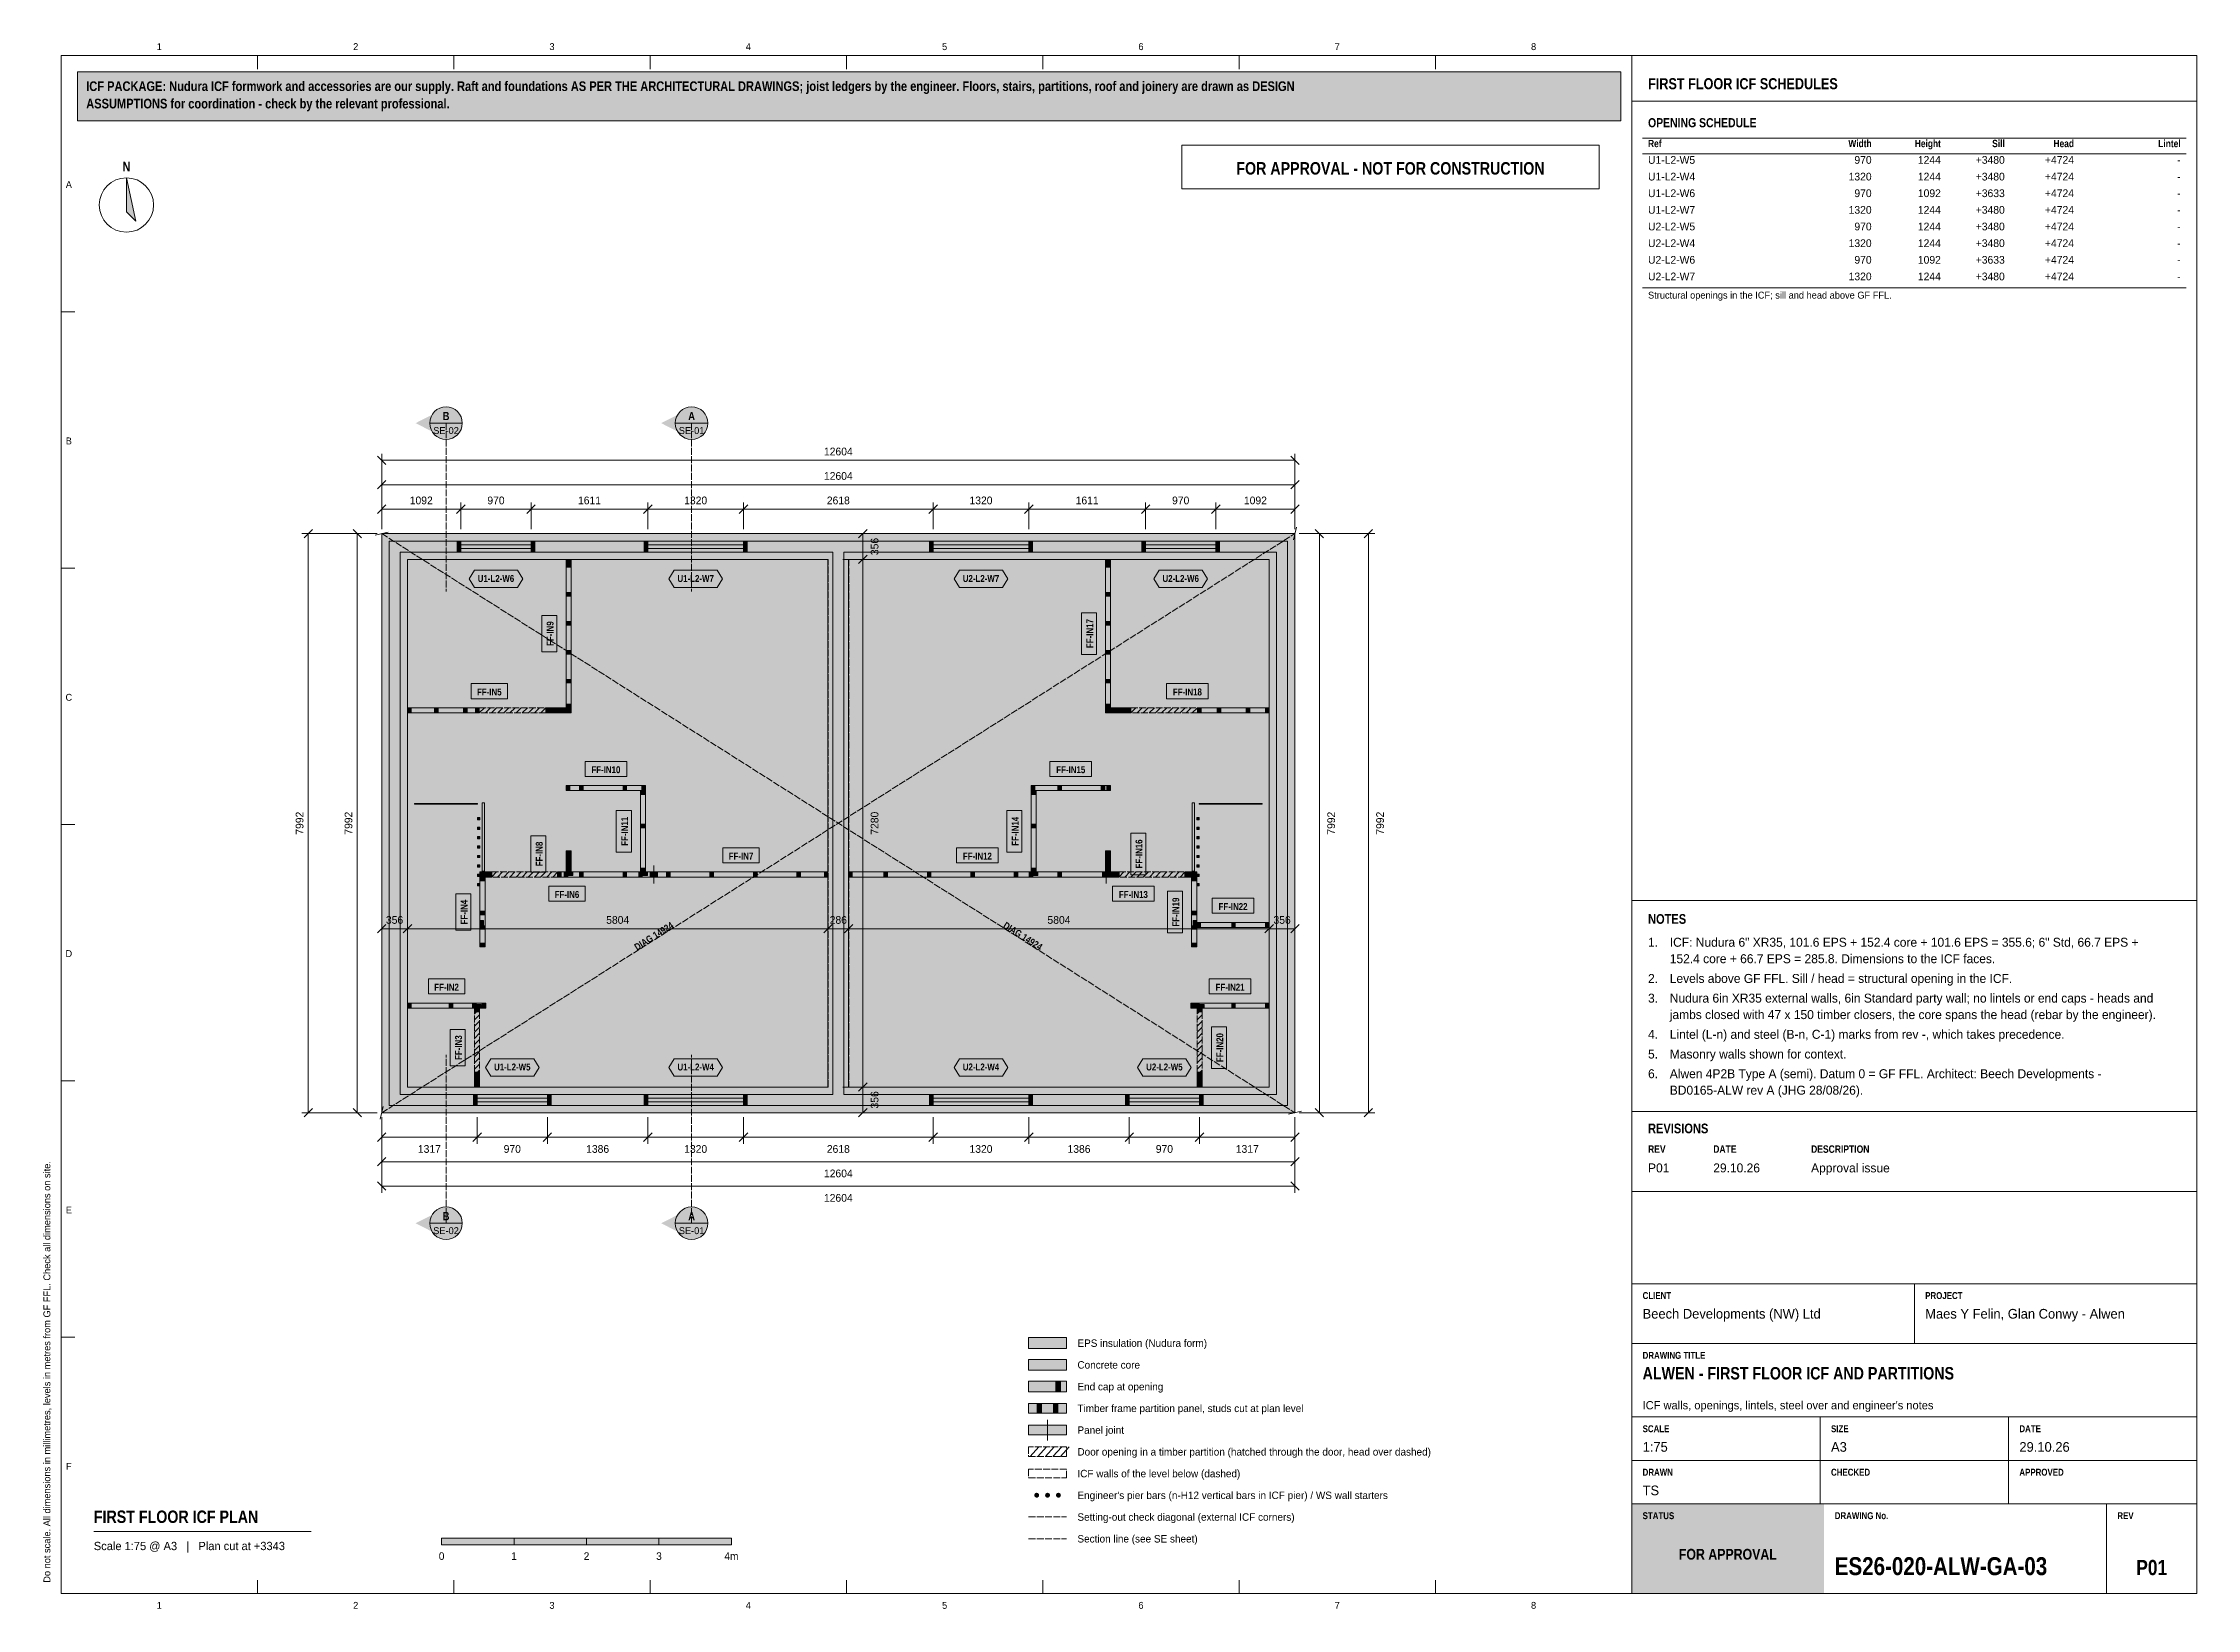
# Model space of a CAD drawing. Header units: millimetres. Extents: x 17 to 413, y 4 to 292.
import ezdxf
from ezdxf.enums import TextEntityAlignment as Align

# ---------------------------------------------------------------- set-up
doc = ezdxf.new("R2010")
doc.units = ezdxf.units.MM
doc.linetypes.add('DASHED', pattern=[1.524, 1.27, -0.254])
for name, color, linetype in [('FILL-C_9E1A1A', 7, 'Continuous'), ('FILL-C_B2B2B5', 7, 'Continuous'), ('FILL-EPS', 7, 'Continuous'), ('FILL-INK', 7, 'Continuous'), ('FILL-RED', 7, 'Continuous'), ('FILL-TEAL', 7, 'Continuous'), ('FILL-TEAL_DK', 7, 'Continuous'), ('FILL-TIMBER', 7, 'Continuous'), ('FILL-WHITE', 7, 'Continuous'), ('LINE-C_85297A', 7, 'Continuous'), ('LINE-C_85297A-DASH', 7, 'DASHED'), ('LINE-INK', 7, 'Continuous'), ('LINE-INK-DASH', 7, 'DASHED'), ('LINE-RED', 7, 'Continuous'), ('LINE-RED-DASH', 7, 'DASHED'), ('LINE-STEEL_GREY', 7, 'Continuous'), ('LINE-STEEL_GREY-DASH', 7, 'DASHED'), ('LINE-TEAL', 7, 'Continuous'), ('LINE-TEAL_DK', 7, 'Continuous'), ('LINE-TIMBER_DK', 7, 'Continuous'), ('TEXT-C_85297A', 7, 'Continuous'), ('TEXT-EPS', 7, 'Continuous'), ('TEXT-INK', 7, 'Continuous'), ('TEXT-RED', 7, 'Continuous'), ('TEXT-STEEL_GREY', 7, 'Continuous'), ('TEXT-TEAL', 7, 'Continuous'), ('TEXT-TEAL_DK', 7, 'Continuous'), ('TEXT-WHITE', 7, 'Continuous')]:
    doc.layers.add(name, color=color, linetype=linetype)
doc.styles.add('OpenSansCondensed-Bold', font='OpenSansCondensed-Bold.ttf')

msp = doc.modelspace()

# ---------------------------------------------------------------- texts
at = {"layer": 'TEXT-C_85297A', "style": 'OpenSansCondensed-Bold'}
for rotation, p in [(32.3765, (129.39, 127.44)), (-32.3765, (196.61, 127.44))]:
    msp.add_text('DIAG 14924', height=1.27, rotation=rotation, dxfattribs=at).set_placement(p, align=Align.CENTER)
at = {"layer": 'TEXT-EPS', "style": 'OpenSansCondensed-Bold'}
msp.add_text('STATUS', height=1.27, dxfattribs=at).set_placement((311, 20.7))
at = {"layer": 'TEXT-INK', "style": 'OpenSansCondensed-Bold'}
for s, height, p in [('ASSUMPTIONS for coordination - check by the relevant professional.', 1.778, (24.6, 280.27)), ('ICF PACKAGE: Nudura ICF formwork and accessories are our supply. Raft and foundations AS PER THE ARCHITECTURAL DRAWINGS; joist ledgers by the engineer. Floors, stairs, partitions, roof and joinery are drawn as DESIGN', 1.778, (24.6, 283.47)), ('OPENING SCHEDULE', 1.6764, (312, 276.8)), ('NOTES', 1.778, (312, 130.24)), ('REVISIONS', 1.778, (312, 91.7)), ('ALWEN - FIRST FLOOR ICF AND PARTITIONS', 2.286, (311, 46.4)), ('FIRST FLOOR ICF PLAN', 2.286, (26, 20)), ('ES26-020-ALW-GA-03', 3.302, (346.36, 10.4))]:
    msp.add_text(s, height=height, dxfattribs=at).set_placement(p)
for s, height, p in [('N', 1.78, (32, 268.7)), ('FF-IN5', 1.27, (98.77, 172.26)), ('FF-IN18', 1.27, (227.23, 172.26)), ('FF-IN10', 1.27, (120.23, 157.96)), ('FF-IN15', 1.27, (205.77, 157.96)), ('FF-IN7', 1.27, (145.09, 142.06)), ('FF-IN12', 1.27, (188.59, 142.06)), ('FF-IN6', 1.27, (113.06, 135)), ('FF-IN13', 1.27, (217.29, 135)), ('FF-IN22', 1.27, (235.63, 132.78)), ('FF-IN2', 1.27, (90.91, 117.94)), ('FF-IN21', 1.27, (235.09, 117.94)), ('P01', 2.794, (404.68, 10.4))]:
    msp.add_text(s, height=height, dxfattribs=at).set_placement(p, align=Align.CENTER)
at = {"layer": 'TEXT-INK'}
for s, height, p in [('U1-L2-W5', 1.422, (312, 270.08)), ('U1-L2-W4', 1.422, (312, 267.01)), ('U1-L2-W6', 1.422, (312, 263.95)), ('U1-L2-W7', 1.422, (312, 260.89)), ('U2-L2-W5', 1.422, (312, 257.83)), ('U2-L2-W4', 1.422, (312, 254.76)), ('U2-L2-W6', 1.422, (312, 251.7)), ('U2-L2-W7', 1.422, (312, 248.64)), ('1.', 1.651, (312, 126.02)), ('ICF: Nudura 6" XR35, 101.6 EPS + 152.4 core + 101.6 EPS = 355.6; 6" Std, 66.7 EPS +', 1.651, (316, 126.02)), ('152.4 core + 66.7 EPS = 285.8. Dimensions to the ICF faces.', 1.651, (316, 122.99)), ('2.', 1.651, (312, 119.36)), ('Levels above GF FFL. Sill / head = structural opening in the ICF.', 1.651, (316, 119.36)), ('3.', 1.651, (312, 115.74)), ('Nudura 6in XR35 external walls, 6in Standard party wall; no lintels or end caps - heads and', 1.651, (316, 115.74)), ('jambs closed with 47 x 150 timber closers, the core spans the head (rebar by the engineer).', 1.651, (316, 112.71)), ('4.', 1.651, (312, 109.08)), ('5.', 1.651, (312, 105.45)), ('Lintel (L-n) and steel (B-n, C-1) marks from rev -, which takes precedence.', 1.651, (316, 109.08)), ('Masonry walls shown for context.', 1.651, (316, 105.45)), ('6.', 1.651, (312, 101.83)), ('Alwen 4P2B Type A (semi). Datum 0 = GF FFL. Architect: Beech Developments -', 1.651, (316, 101.83)), ('BD0165-ALW rev A (JHG 28/08/26).', 1.651, (316, 98.8)), ('P01', 1.651, (312, 84.5)), ('29.10.26', 1.651, (324, 84.5)), ('Approval issue', 1.651, (342, 84.5)), ('Beech Developments (NW) Ltd', 1.778, (311, 57.6)), ('Maes Y Felin, Glan Conwy - Alwen', 1.778, (363, 57.6)), ('EPS insulation (Nudura form)', 1.3716, (207, 52.4)), ('Concrete core', 1.3716, (207, 48.4)), ('End cap at opening', 1.3716, (207, 44.4)), ('Timber frame partition panel, studs cut at plan level', 1.3716, (207, 40.4)), ('Panel joint', 1.3716, (207, 36.4)), ('Door opening in a timber partition (hatched through the door, head over dashed)', 1.3716, (207, 32.4)), ('1:75', 1.778, (311, 33.1)), ('A3', 1.778, (345.67, 33.1)), ('29.10.26', 1.778, (380.33, 33.1)), ('ICF walls of the level below (dashed)', 1.3716, (207, 28.4)), ("Engineer's pier bars (n-H12 vertical bars in ICF pier) / WS wall starters", 1.3716, (207, 24.4)), ('TS', 1.778, (311, 25.1)), ('Setting-out check diagonal (external ICF corners)', 1.3716, (207, 20.4)), ('Section line (see SE sheet)', 1.3716, (207, 16.4))]:
    msp.add_text(s, height=height, dxfattribs=at).set_placement(p)
for s, height, p in [('970', 1.422, (353.14, 270.08)), ('1244', 1.422, (365.88, 270.08)), ('+3480', 1.422, (377.64, 270.08)), ('+4724', 1.422, (390.38, 270.08)), ('-', 1.42, (410, 270.08)), ('1320', 1.422, (353.14, 267.01)), ('1244', 1.422, (365.88, 267.01)), ('+3480', 1.422, (377.64, 267.01)), ('+4724', 1.422, (390.38, 267.01)), ('-', 1.42, (410, 267.01)), ('1320', 1.422, (353.14, 260.89)), ('970', 1.422, (353.14, 263.95)), ('1092', 1.422, (365.88, 263.95)), ('1244', 1.422, (365.88, 260.89)), ('+3633', 1.422, (377.64, 263.95)), ('+3480', 1.422, (377.64, 260.89)), ('+4724', 1.422, (390.38, 263.95)), ('+4724', 1.422, (390.38, 260.89)), ('-', 1.42, (410, 263.95)), ('970', 1.422, (353.14, 257.83)), ('1244', 1.422, (365.88, 257.83)), ('+3480', 1.422, (377.64, 257.83)), ('+4724', 1.422, (390.38, 257.83)), ('-', 1.42, (410, 260.89)), ('-', 1.42, (410, 257.83)), ('1320', 1.422, (353.14, 254.76)), ('1244', 1.422, (365.88, 254.76)), ('+3480', 1.422, (377.64, 254.76)), ('+4724', 1.422, (390.38, 254.76)), ('-', 1.42, (410, 254.76)), ('1320', 1.422, (353.14, 248.64)), ('970', 1.422, (353.14, 251.7)), ('1092', 1.422, (365.88, 251.7)), ('1244', 1.422, (365.88, 248.64)), ('+3633', 1.422, (377.64, 251.7)), ('+3480', 1.422, (377.64, 248.64)), ('+4724', 1.422, (390.38, 251.7)), ('+4724', 1.422, (390.38, 248.64)), ('-', 1.42, (410, 251.7)), ('-', 1.42, (410, 248.64))]:
    msp.add_text(s, height=height, dxfattribs=at).set_placement(p, align=Align.RIGHT)
for s, height, p in [('12604', 1.422, (163, 216.43)), ('12604', 1.422, (163, 211.93)), ('1092', 1.422, (86.25, 207.43)), ('970', 1.422, (100, 207.43)), ('1611', 1.422, (117.21, 207.43)), ('1320', 1.422, (136.75, 207.43)), ('2618', 1.422, (163, 207.43)), ('1320', 1.422, (189.25, 207.43)), ('1611', 1.422, (208.79, 207.43)), ('970', 1.422, (226, 207.43)), ('1092', 1.422, (239.75, 207.43)), ('356', 1.422, (81.34, 130.24)), ('5804', 1.422, (122.4, 130.24)), ('286', 1.422, (163, 130.24)), ('5804', 1.422, (203.6, 130.24)), ('356', 1.422, (244.66, 130.24)), ('1317', 1.422, (87.75, 88.1)), ('970', 1.422, (103, 88.1)), ('1386', 1.422, (118.71, 88.1)), ('1320', 1.422, (136.75, 88.1)), ('2618', 1.422, (163, 88.1)), ('1320', 1.422, (189.25, 88.1)), ('1386', 1.422, (207.29, 88.1)), ('970', 1.422, (223, 88.1)), ('1317', 1.422, (238.25, 88.1)), ('12604', 1.422, (163, 83.6)), ('12604', 1.422, (163, 79.1)), ('0', 1.4, (90, 13.2)), ('1', 1.4, (103.33, 13.2)), ('2', 1.4, (116.67, 13.2)), ('3', 1.4, (130, 13.2)), ('4m', 1.397, (143.33, 13.2))]:
    msp.add_text(s, height=height, dxfattribs=at).set_placement(p, align=Align.CENTER)
for s, p in [('356', (170.38, 199.66)), ('7992', (64.57, 148.75)), ('7992', (73.57, 148.75)), ('7280', (170.38, 148.75)), ('7992', (254.4, 148.75)), ('7992', (263.4, 148.75)), ('356', (170.38, 97.84))]:
    msp.add_text(s, height=1.422, rotation=90, dxfattribs=at).set_placement(p, align=Align.CENTER)
at = {"layer": 'TEXT-INK', "style": 'OpenSansCondensed-Bold'}
for s, p in [('FF-IN9', (110.6, 183.64)), ('FF-IN17', (209.9, 183.64)), ('FF-IN11', (124.31, 147.26)), ('FF-IN14', (196.19, 147.26)), ('FF-IN8', (108.6, 143.09)), ('FF-IN16', (218.96, 143.09)), ('FF-IN19', (225.73, 132.4)), ('FF-IN4', (94.77, 132.4)), ('FF-IN3', (93.74, 107.46)), ('FF-IN20', (233.83, 107.46))]:
    msp.add_text(s, height=1.27, rotation=90, dxfattribs=at).set_placement(p, align=Align.CENTER)
at = {"layer": 'TEXT-RED', "style": 'OpenSansCondensed-Bold'}
for s, height, p in [('FOR APPROVAL - NOT FOR CONSTRUCTION', 2.286, (264.6, 268.1)), ('B', 1.52, (90.81, 222.91)), ('A', 1.52, (136, 222.91)), ('B', 1.52, (90.81, 75.69)), ('A', 1.52, (136, 75.69))]:
    msp.add_text(s, height=height, dxfattribs=at).set_placement(p, align=Align.CENTER)
at = {"layer": 'TEXT-RED'}
for s, p in [('SE-02', (90.81, 220.36)), ('SE-01', (136, 220.36)), ('SE-02', (90.81, 73.14)), ('SE-01', (136, 73.14))]:
    msp.add_text(s, height=1.27, dxfattribs=at).set_placement(p, align=Align.CENTER)
at = {"layer": 'TEXT-STEEL_GREY'}
for s, p in [('1', (38.06, 291)), ('2', (74.19, 291)), ('3', (110.31, 291)), ('4', (146.44, 291)), ('5', (182.56, 291)), ('6', (218.69, 291)), ('7', (254.81, 291)), ('8', (290.94, 291)), ('A', (21.4, 265.62)), ('B', (21.4, 218.45)), ('C', (21.4, 171.28)), ('D', (21.4, 124.12)), ('E', (21.4, 76.95)), ('F', (21.4, 29.78)), ('1', (38.06, 4.2)), ('2', (74.19, 4.2)), ('3', (110.31, 4.2)), ('4', (146.44, 4.2)), ('5', (182.56, 4.2)), ('6', (218.69, 4.2)), ('7', (254.81, 4.2)), ('8', (290.94, 4.2))]:
    msp.add_text(s, height=1.27, dxfattribs=at).set_placement(p, align=Align.CENTER)
at = {"layer": 'TEXT-STEEL_GREY', "style": 'OpenSansCondensed-Bold'}
for s, height, p in [('Ref', 1.346, (312, 273.14)), ('REV', 1.372, (312, 88.1)), ('DATE', 1.372, (324, 88.1)), ('DESCRIPTION', 1.3716, (342, 88.1)), ('CLIENT', 1.27, (311, 61.2)), ('PROJECT', 1.27, (363, 61.2)), ('DRAWING TITLE', 1.27, (311, 50.2)), ('SCALE', 1.27, (311, 36.7)), ('SIZE', 1.27, (345.67, 36.7)), ('DATE', 1.27, (380.33, 36.7)), ('DRAWN', 1.27, (311, 28.7)), ('CHECKED', 1.27, (345.67, 28.7)), ('APPROVED', 1.27, (380.33, 28.7)), ('DRAWING No.', 1.27, (346.36, 20.7)), ('REV', 1.27, (398.36, 20.7))]:
    msp.add_text(s, height=height, dxfattribs=at).set_placement(p)
for s, p in [('Width', (353.14, 273.14)), ('Height', (365.88, 273.14)), ('Sill', (377.64, 273.14)), ('Head', (390.38, 273.14)), ('Lintel', (410, 273.14))]:
    msp.add_text(s, height=1.346, dxfattribs=at).set_placement(p, align=Align.RIGHT)
at = {"layer": 'TEXT-STEEL_GREY'}
for s, height, p in [('Structural openings in the ICF; sill and head above GF FFL.', 1.27, (312, 245.27)), ("ICF walls, openings, lintels, steel over and engineer's notes", 1.524, (311, 40.9)), ('Scale 1:75 @ A3   |   Plan cut at +3343', 1.524, (26, 15))]:
    msp.add_text(s, height=height, dxfattribs=at).set_placement(p)
msp.add_text('Do not scale. All dimensions in millimetres, levels in metres from GF FFL. Check all dimensions on site.', height=1.27, rotation=90, dxfattribs=at).set_placement((18, 9))
at = {"layer": 'TEXT-TEAL', "style": 'OpenSansCondensed-Bold'}
msp.add_text('FIRST FLOOR ICF SCHEDULES', height=2.032, dxfattribs=at).set_placement((312, 283.8))
at = {"layer": 'TEXT-TEAL_DK', "style": 'OpenSansCondensed-Bold'}
for s, p in [('U1-L2-W6', (100, 193.14)), ('U1-L2-W7', (136.75, 193.14)), ('U2-L2-W7', (189.25, 193.14)), ('U2-L2-W6', (226, 193.14)), ('U1-L2-W5', (103, 103.26)), ('U1-L2-W4', (136.75, 103.26)), ('U2-L2-W4', (189.25, 103.26)), ('U2-L2-W5', (223, 103.26))]:
    msp.add_text(s, height=1.27, dxfattribs=at).set_placement(p, align=Align.CENTER)
at = {"layer": 'TEXT-WHITE', "style": 'OpenSansCondensed-Bold'}
msp.add_text('FOR APPROVAL', height=1.9812, dxfattribs=at).set_placement((326.68, 13.25), align=Align.CENTER)

# ---------------------------------------------------------------- hatches: boundary and pattern name
at = {"layer": 'FILL-C_9E1A1A', "true_color": 0x9e1a1a}
h = msp.add_hatch(color=24, dxfattribs=at)
h.dxf.hatch_style = 1
h.paths.add_polyline_path([(199.95, 25.1), (199.93, 25.22), (199.89, 25.32), (199.82, 25.42), (199.72, 25.49), (199.62, 25.53), (199.5, 25.55), (199.38, 25.53), (199.28, 25.49), (199.18, 25.42), (199.11, 25.32), (199.07, 25.22), (199.05, 25.1), (199.07, 24.98), (199.11, 24.88), (199.18, 24.78), (199.28, 24.71), (199.38, 24.67), (199.5, 24.65), (199.62, 24.67), (199.72, 24.71), (199.82, 24.78), (199.89, 24.88), (199.93, 24.98)])
h = msp.add_hatch(color=24, dxfattribs=at)
h.dxf.hatch_style = 1
h.paths.add_polyline_path([(201.95, 25.1), (201.93, 25.22), (201.89, 25.32), (201.82, 25.42), (201.72, 25.49), (201.62, 25.53), (201.5, 25.55), (201.38, 25.53), (201.28, 25.49), (201.18, 25.42), (201.11, 25.32), (201.07, 25.22), (201.05, 25.1), (201.07, 24.98), (201.11, 24.88), (201.18, 24.78), (201.28, 24.71), (201.38, 24.67), (201.5, 24.65), (201.62, 24.67), (201.72, 24.71), (201.82, 24.78), (201.89, 24.88), (201.93, 24.98)])
h = msp.add_hatch(color=24, dxfattribs=at)
h.dxf.hatch_style = 1
h.paths.add_polyline_path([(203.95, 25.1), (203.93, 25.22), (203.89, 25.32), (203.82, 25.42), (203.72, 25.49), (203.62, 25.53), (203.5, 25.55), (203.38, 25.53), (203.28, 25.49), (203.18, 25.42), (203.11, 25.32), (203.07, 25.22), (203.05, 25.1), (203.07, 24.98), (203.11, 24.88), (203.18, 24.78), (203.28, 24.71), (203.38, 24.67), (203.5, 24.65), (203.62, 24.67), (203.72, 24.71), (203.82, 24.78), (203.89, 24.88), (203.93, 24.98)])
at = {"layer": 'FILL-C_B2B2B5', "true_color": 0xb2b2b5}
h = msp.add_hatch(color=253, dxfattribs=at)
h.dxf.hatch_style = 1
h.paths.add_polyline_path([(245.67, 200.67), (245.67, 96.83), (80.33, 96.83), (80.33, 200.67)])
h.paths.add_polyline_path([(243.64, 98.86), (243.64, 198.64), (164.02, 198.64), (164.02, 98.86)], flags=0)
h.paths.add_polyline_path([(82.36, 198.64), (82.36, 98.86), (161.98, 98.86), (161.98, 198.64)], flags=0)
h = msp.add_hatch(color=253, dxfattribs=at)
h.dxf.hatch_style = 1
h.paths.add_polyline_path([(198, 48.1), (205, 48.1), (205, 50.1), (198, 50.1)])
at = {"layer": 'FILL-EPS', "true_color": 0xccffff}
h = msp.add_hatch(color=7, dxfattribs=at)
h.dxf.hatch_style = 1
h.paths.add_polyline_path([(78.97, 202.03), (247.03, 202.03), (247.03, 95.47), (78.97, 95.47)])
h.paths.add_polyline_path([(80.33, 200.67), (80.33, 96.83), (245.67, 96.83), (245.67, 200.67)], flags=0)
h = msp.add_hatch(color=7, dxfattribs=at)
h.dxf.hatch_style = 1
h.paths.add_polyline_path([(161.98, 198.64), (161.98, 98.86), (82.36, 98.86), (82.36, 198.64)])
h.paths.add_polyline_path([(161.09, 100.21), (161.09, 197.29), (83.71, 197.29), (83.71, 100.21)], flags=0)
h = msp.add_hatch(color=7, dxfattribs=at)
h.dxf.hatch_style = 1
h.paths.add_polyline_path([(164.02, 98.86), (164.02, 198.64), (243.64, 198.64), (243.64, 98.86)])
h.paths.add_polyline_path([(242.29, 197.29), (164.9, 197.29), (164.9, 100.21), (242.29, 100.21)], flags=0)
h = msp.add_hatch(color=7, dxfattribs=at)
h.dxf.hatch_style = 1
h.paths.add_polyline_path([(198, 52.1), (205, 52.1), (205, 54.1), (198, 54.1)])
h = msp.add_hatch(color=7, dxfattribs=at)
h.dxf.hatch_style = 1
h.paths.add_polyline_path([(198, 44.1), (205, 44.1), (205, 46.1), (198, 46.1)])
at = {"layer": 'FILL-INK', "true_color": 0x14141a}
h = msp.add_hatch(color=250, dxfattribs=at)
h.dxf.hatch_style = 1
h.paths.add_polyline_path([(32, 267.5), (33.75, 259.5), (32, 261.25)])
h = msp.add_hatch(color=250, dxfattribs=at)
h.dxf.hatch_style = 1
h.paths.add_polyline_path([(90, 16), (103.33, 16), (103.33, 17.2), (90, 17.2)])
h = msp.add_hatch(color=250, dxfattribs=at)
h.dxf.hatch_style = 1
h.paths.add_polyline_path([(116.67, 16), (130, 16), (130, 17.2), (116.67, 17.2)])
at = {"layer": 'FILL-RED', "true_color": 0xb81a1f}
h = msp.add_hatch(color=242, dxfattribs=at)
h.dxf.hatch_style = 1
h.paths.add_polyline_path([(85.21, 222.36), (90.81, 219.51), (90.81, 225.21)])
h = msp.add_hatch(color=242, dxfattribs=at)
h.dxf.hatch_style = 1
h.paths.add_polyline_path([(130.4, 222.36), (136, 219.51), (136, 225.21)])
h = msp.add_hatch(color=242, dxfattribs=at)
h.dxf.hatch_style = 1
h.paths.add_polyline_path([(85.21, 75.14), (90.81, 72.29), (90.81, 77.99)])
h = msp.add_hatch(color=242, dxfattribs=at)
h.dxf.hatch_style = 1
h.paths.add_polyline_path([(130.4, 75.14), (136, 72.29), (136, 77.99)])
at = {"layer": 'FILL-TEAL', "true_color": 0x009e85}
h = msp.add_hatch(color=124, dxfattribs=at)
h.dxf.hatch_style = 1
h.paths.add_polyline_path([(309.01, 7), (344.37, 7), (344.37, 23.5), (309.01, 23.5)])
at = {"layer": 'FILL-TEAL_DK', "true_color": 0x006b5c}
h = msp.add_hatch(color=126, dxfattribs=at)
h.dxf.hatch_style = 1
h.paths.add_polyline_path([(92.87, 200.67), (93.53, 200.67), (93.53, 198.64), (92.87, 198.64)])
h = msp.add_hatch(color=126, dxfattribs=at)
h.dxf.hatch_style = 1
h.paths.add_polyline_path([(106.47, 200.67), (107.13, 200.67), (107.13, 198.64), (106.47, 198.64)])
h = msp.add_hatch(color=126, dxfattribs=at)
h.dxf.hatch_style = 1
h.paths.add_polyline_path([(127.28, 200.67), (127.95, 200.67), (127.95, 198.64), (127.28, 198.64)])
h = msp.add_hatch(color=126, dxfattribs=at)
h.dxf.hatch_style = 1
h.paths.add_polyline_path([(145.55, 200.67), (146.21, 200.67), (146.21, 198.64), (145.55, 198.64)])
h = msp.add_hatch(color=126, dxfattribs=at)
h.dxf.hatch_style = 1
h.paths.add_polyline_path([(179.79, 200.67), (180.45, 200.67), (180.45, 198.64), (179.79, 198.64)])
h = msp.add_hatch(color=126, dxfattribs=at)
h.dxf.hatch_style = 1
h.paths.add_polyline_path([(198.05, 200.67), (198.72, 200.67), (198.72, 198.64), (198.05, 198.64)])
h = msp.add_hatch(color=126, dxfattribs=at)
h.dxf.hatch_style = 1
h.paths.add_polyline_path([(218.87, 200.67), (219.53, 200.67), (219.53, 198.64), (218.87, 198.64)])
h = msp.add_hatch(color=126, dxfattribs=at)
h.dxf.hatch_style = 1
h.paths.add_polyline_path([(232.47, 200.67), (233.13, 200.67), (233.13, 198.64), (232.47, 198.64)])
h = msp.add_hatch(color=126, dxfattribs=at)
h.dxf.hatch_style = 1
h.paths.add_polyline_path([(95.87, 96.83), (95.87, 98.86), (96.53, 98.86), (96.53, 96.83), (95.87, 96.83)])
h = msp.add_hatch(color=126, dxfattribs=at)
h.dxf.hatch_style = 1
h.paths.add_polyline_path([(109.47, 98.86), (110.13, 98.86), (110.13, 96.83), (109.47, 96.83)])
h = msp.add_hatch(color=126, dxfattribs=at)
h.dxf.hatch_style = 1
h.paths.add_polyline_path([(127.28, 98.86), (127.95, 98.86), (127.95, 96.83), (127.28, 96.83)])
h = msp.add_hatch(color=126, dxfattribs=at)
h.dxf.hatch_style = 1
h.paths.add_polyline_path([(145.55, 98.86), (146.21, 98.86), (146.21, 96.83), (145.55, 96.83)])
h = msp.add_hatch(color=126, dxfattribs=at)
h.dxf.hatch_style = 1
h.paths.add_polyline_path([(179.79, 98.86), (180.45, 98.86), (180.45, 96.83), (179.79, 96.83)])
h = msp.add_hatch(color=126, dxfattribs=at)
h.dxf.hatch_style = 1
h.paths.add_polyline_path([(198.05, 98.86), (198.72, 98.86), (198.72, 96.83), (198.05, 96.83)])
h = msp.add_hatch(color=126, dxfattribs=at)
h.dxf.hatch_style = 1
h.paths.add_polyline_path([(215.87, 98.86), (216.53, 98.86), (216.53, 96.83), (215.87, 96.83)])
h = msp.add_hatch(color=126, dxfattribs=at)
h.dxf.hatch_style = 1
h.paths.add_polyline_path([(229.47, 98.86), (230.13, 98.86), (230.13, 96.83), (229.47, 96.83)])
h = msp.add_hatch(color=126, dxfattribs=at)
h.dxf.hatch_style = 1
h.paths.add_polyline_path([(203, 44.1), (203.9, 44.1), (203.9, 46.1), (203, 46.1)])
at = {"layer": 'FILL-TIMBER', "true_color": 0xeddbb8}
h = msp.add_hatch(color=254, dxfattribs=at)
h.dxf.hatch_style = 1
h.paths.add_polyline_path([(113.82, 197.28), (113.82, 196.81), (113.82, 196.61), (113.55, 196.61), (112.89, 196.61), (112.89, 197.09), (112.89, 197.28), (113.16, 197.28)])
h = msp.add_hatch(color=254, dxfattribs=at)
h.dxf.hatch_style = 1
h.paths.add_polyline_path([(113.82, 196.55), (113.82, 196.08), (113.82, 195.88), (113.55, 195.88), (112.89, 195.88), (112.89, 196.35), (112.89, 196.55), (113.16, 196.55)])
h = msp.add_hatch(color=254, dxfattribs=at)
h.dxf.hatch_style = 1
h.paths.add_polyline_path([(213.11, 197.28), (213.11, 196.81), (213.11, 196.61), (212.84, 196.61), (212.18, 196.61), (212.18, 197.09), (212.18, 197.28), (212.45, 197.28)])
h = msp.add_hatch(color=254, dxfattribs=at)
h.dxf.hatch_style = 1
h.paths.add_polyline_path([(213.11, 196.55), (213.11, 196.08), (213.11, 195.88), (212.84, 195.88), (212.18, 195.88), (212.18, 196.35), (212.18, 196.55), (212.45, 196.55)])
h = msp.add_hatch(color=254, dxfattribs=at)
h.dxf.hatch_style = 1
h.paths.add_polyline_path([(113.82, 191.21), (113.82, 190.74), (113.82, 190.55), (113.55, 190.55), (112.89, 190.55), (112.89, 191.02), (112.89, 191.21), (113.16, 191.21)])
h = msp.add_hatch(color=254, dxfattribs=at)
h.dxf.hatch_style = 1
h.paths.add_polyline_path([(213.11, 191.21), (213.11, 190.74), (213.11, 190.55), (212.84, 190.55), (212.18, 190.55), (212.18, 191.02), (212.18, 191.21), (212.45, 191.21)])
h = msp.add_hatch(color=254, dxfattribs=at)
h.dxf.hatch_style = 1
h.paths.add_polyline_path([(113.82, 185.88), (113.82, 185.41), (113.82, 185.21), (113.55, 185.21), (112.89, 185.21), (112.89, 185.69), (112.89, 185.88), (113.16, 185.88)])
h = msp.add_hatch(color=254, dxfattribs=at)
h.dxf.hatch_style = 1
h.paths.add_polyline_path([(213.11, 185.88), (213.11, 185.41), (213.11, 185.21), (212.84, 185.21), (212.18, 185.21), (212.18, 185.69), (212.18, 185.88), (212.45, 185.88)])
h = msp.add_hatch(color=254, dxfattribs=at)
h.dxf.hatch_style = 1
h.paths.add_polyline_path([(113.82, 180.55), (113.82, 180.08), (113.82, 179.88), (113.55, 179.88), (112.89, 179.88), (112.89, 180.35), (112.89, 180.55), (113.16, 180.55)])
h = msp.add_hatch(color=254, dxfattribs=at)
h.dxf.hatch_style = 1
h.paths.add_polyline_path([(213.11, 180.55), (213.11, 180.08), (213.11, 179.88), (212.84, 179.88), (212.18, 179.88), (212.18, 180.35), (212.18, 180.55), (212.45, 180.55)])
h = msp.add_hatch(color=254, dxfattribs=at)
h.dxf.hatch_style = 1
h.paths.add_polyline_path([(113.82, 175.21), (113.82, 174.74), (113.82, 174.55), (113.55, 174.55), (112.89, 174.55), (112.89, 175.02), (112.89, 175.21), (113.16, 175.21)])
h = msp.add_hatch(color=254, dxfattribs=at)
h.dxf.hatch_style = 1
h.paths.add_polyline_path([(213.11, 175.21), (213.11, 174.74), (213.11, 174.55), (212.84, 174.55), (212.18, 174.55), (212.18, 175.02), (212.18, 175.21), (212.45, 175.21)])
h = msp.add_hatch(color=254, dxfattribs=at)
h.dxf.hatch_style = 1
h.paths.add_polyline_path([(113.82, 170.67), (113.82, 170.2), (113.82, 170.01), (113.55, 170.01), (112.89, 170.01), (112.89, 170.48), (112.89, 170.67), (113.16, 170.67)])
h = msp.add_hatch(color=254, dxfattribs=at)
h.dxf.hatch_style = 1
h.paths.add_polyline_path([(213.11, 170.67), (213.11, 170.2), (213.11, 170.01), (212.84, 170.01), (212.18, 170.01), (212.18, 170.48), (212.18, 170.67), (212.45, 170.67)])
h = msp.add_hatch(color=254, dxfattribs=at)
h.dxf.hatch_style = 1
h.paths.add_polyline_path([(84.39, 169.05), (83.91, 169.05), (83.72, 169.05), (83.72, 169.32), (83.72, 169.98), (84.19, 169.98), (84.39, 169.98), (84.39, 169.71)])
h = msp.add_hatch(color=254, dxfattribs=at)
h.dxf.hatch_style = 1
h.paths.add_polyline_path([(89.38, 169.05), (88.91, 169.05), (88.71, 169.05), (88.71, 169.32), (88.71, 169.98), (89.19, 169.98), (89.38, 169.98), (89.38, 169.71)])
h = msp.add_hatch(color=254, dxfattribs=at)
h.dxf.hatch_style = 1
h.paths.add_polyline_path([(94.71, 169.05), (94.24, 169.05), (94.05, 169.05), (94.05, 169.32), (94.05, 169.98), (94.52, 169.98), (94.71, 169.98), (94.71, 169.71)])
h = msp.add_hatch(color=254, dxfattribs=at)
h.dxf.hatch_style = 1
h.paths.add_polyline_path([(96.93, 169.05), (96.45, 169.05), (96.26, 169.05), (96.26, 169.32), (96.26, 169.98), (96.73, 169.98), (96.93, 169.98), (96.93, 169.71)])
h = msp.add_hatch(color=254, dxfattribs=at)
h.dxf.hatch_style = 1
h.paths.add_polyline_path([(109.83, 169.05), (109.36, 169.05), (109.17, 169.05), (109.17, 169.32), (109.17, 169.98), (109.64, 169.98), (109.83, 169.98), (109.83, 169.71)])
h = msp.add_hatch(color=254, dxfattribs=at)
h.dxf.hatch_style = 1
h.paths.add_polyline_path([(110.71, 169.05), (110.24, 169.05), (110.05, 169.05), (110.05, 169.32), (110.05, 169.98), (110.52, 169.98), (110.71, 169.98), (110.71, 169.71)])
h = msp.add_hatch(color=254, dxfattribs=at)
h.dxf.hatch_style = 1
h.paths.add_polyline_path([(113.82, 169.05), (113.35, 169.05), (113.15, 169.05), (113.15, 169.32), (113.15, 169.98), (113.63, 169.98), (113.82, 169.98), (113.82, 169.71)])
h = msp.add_hatch(color=254, dxfattribs=at)
h.dxf.hatch_style = 1
h.paths.add_polyline_path([(212.85, 169.05), (212.37, 169.05), (212.18, 169.05), (212.18, 169.32), (212.18, 169.98), (212.65, 169.98), (212.85, 169.98), (212.85, 169.71)])
h = msp.add_hatch(color=254, dxfattribs=at)
h.dxf.hatch_style = 1
h.paths.add_polyline_path([(216.83, 169.05), (216.36, 169.05), (216.17, 169.05), (216.17, 169.32), (216.17, 169.98), (216.64, 169.98), (216.83, 169.98), (216.83, 169.71)])
h = msp.add_hatch(color=254, dxfattribs=at)
h.dxf.hatch_style = 1
h.paths.add_polyline_path([(229.74, 169.05), (229.27, 169.05), (229.07, 169.05), (229.07, 169.32), (229.07, 169.98), (229.55, 169.98), (229.74, 169.98), (229.74, 169.71)])
h = msp.add_hatch(color=254, dxfattribs=at)
h.dxf.hatch_style = 1
h.paths.add_polyline_path([(233.38, 169.05), (232.91, 169.05), (232.71, 169.05), (232.71, 169.32), (232.71, 169.98), (233.19, 169.98), (233.38, 169.98), (233.38, 169.71)])
h = msp.add_hatch(color=254, dxfattribs=at)
h.dxf.hatch_style = 1
h.paths.add_polyline_path([(238.71, 169.05), (238.24, 169.05), (238.05, 169.05), (238.05, 169.32), (238.05, 169.98), (238.52, 169.98), (238.71, 169.98), (238.71, 169.71)])
h = msp.add_hatch(color=254, dxfattribs=at)
h.dxf.hatch_style = 1
h.paths.add_polyline_path([(242.28, 169.05), (241.81, 169.05), (241.61, 169.05), (241.61, 169.32), (241.61, 169.98), (242.09, 169.98), (242.28, 169.98), (242.28, 169.71)])
h = msp.add_hatch(color=254, dxfattribs=at)
h.dxf.hatch_style = 1
h.paths.add_polyline_path([(113.6, 154.74), (113.13, 154.74), (112.93, 154.74), (112.93, 155.01), (112.93, 155.67), (113.41, 155.67), (113.6, 155.67), (113.6, 155.4)])
h = msp.add_hatch(color=254, dxfattribs=at)
h.dxf.hatch_style = 1
h.paths.add_polyline_path([(116.05, 154.74), (115.58, 154.74), (115.38, 154.74), (115.38, 155.01), (115.38, 155.67), (115.85, 155.67), (116.05, 155.67), (116.05, 155.4)])
h = msp.add_hatch(color=254, dxfattribs=at)
h.dxf.hatch_style = 1
h.paths.add_polyline_path([(124.05, 154.74), (123.58, 154.74), (123.38, 154.74), (123.38, 155.01), (123.38, 155.67), (123.85, 155.67), (124.05, 155.67), (124.05, 155.4)])
h = msp.add_hatch(color=254, dxfattribs=at)
h.dxf.hatch_style = 1
h.paths.add_polyline_path([(127.53, 154.71), (127.53, 154.24), (127.53, 154.05), (127.25, 154.05), (126.59, 154.05), (126.59, 154.52), (126.59, 154.71), (126.87, 154.71)])
h = msp.add_hatch(color=254, dxfattribs=at)
h.dxf.hatch_style = 1
h.paths.add_polyline_path([(127.53, 154.74), (127.05, 154.74), (126.86, 154.74), (126.86, 155.01), (126.86, 155.67), (127.33, 155.67), (127.53, 155.67), (127.53, 155.4)])
h = msp.add_hatch(color=254, dxfattribs=at)
h.dxf.hatch_style = 1
h.paths.add_polyline_path([(199.14, 154.74), (198.67, 154.74), (198.47, 154.74), (198.47, 155.01), (198.47, 155.67), (198.95, 155.67), (199.14, 155.67), (199.14, 155.4)])
h = msp.add_hatch(color=254, dxfattribs=at)
h.dxf.hatch_style = 1
h.paths.add_polyline_path([(199.41, 154.71), (199.41, 154.24), (199.41, 154.05), (199.13, 154.05), (198.47, 154.05), (198.47, 154.52), (198.47, 154.71), (198.75, 154.71)])
h = msp.add_hatch(color=254, dxfattribs=at)
h.dxf.hatch_style = 1
h.paths.add_polyline_path([(204.05, 154.74), (203.58, 154.74), (203.38, 154.74), (203.38, 155.01), (203.38, 155.67), (203.85, 155.67), (204.05, 155.67), (204.05, 155.4)])
h = msp.add_hatch(color=254, dxfattribs=at)
h.dxf.hatch_style = 1
h.paths.add_polyline_path([(212.05, 154.74), (211.58, 154.74), (211.38, 154.74), (211.38, 155.01), (211.38, 155.67), (211.85, 155.67), (212.05, 155.67), (212.05, 155.4)])
h = msp.add_hatch(color=254, dxfattribs=at)
h.dxf.hatch_style = 1
h.paths.add_polyline_path([(213.07, 154.74), (212.59, 154.74), (212.4, 154.74), (212.4, 155.01), (212.4, 155.67), (212.87, 155.67), (213.07, 155.67), (213.07, 155.4)])
h = msp.add_hatch(color=254, dxfattribs=at)
h.dxf.hatch_style = 1
h.paths.add_polyline_path([(127.53, 148.55), (127.53, 148.08), (127.53, 147.88), (127.25, 147.88), (126.59, 147.88), (126.59, 148.35), (126.59, 148.55), (126.87, 148.55)])
h = msp.add_hatch(color=254, dxfattribs=at)
h.dxf.hatch_style = 1
h.paths.add_polyline_path([(199.41, 148.55), (199.41, 148.08), (199.41, 147.88), (199.13, 147.88), (198.47, 147.88), (198.47, 148.35), (198.47, 148.55), (198.75, 148.55)])
h = msp.add_hatch(color=254, dxfattribs=at)
h.dxf.hatch_style = 1
h.paths.add_polyline_path([(113.82, 143.67), (113.82, 143.19), (113.82, 143), (113.55, 143), (112.89, 143), (112.89, 143.47), (112.89, 143.67), (113.16, 143.67)])
h = msp.add_hatch(color=254, dxfattribs=at)
h.dxf.hatch_style = 1
h.paths.add_polyline_path([(213.11, 143.67), (213.11, 143.19), (213.11, 143), (212.84, 143), (212.18, 143), (212.18, 143.47), (212.18, 143.67), (212.45, 143.67)])
h = msp.add_hatch(color=254, dxfattribs=at)
h.dxf.hatch_style = 1
h.paths.add_polyline_path([(97.72, 138.85), (97.25, 138.85), (97.05, 138.85), (97.05, 139.12), (97.05, 139.78), (97.53, 139.78), (97.72, 139.78), (97.72, 139.51)])
h = msp.add_hatch(color=254, dxfattribs=at)
h.dxf.hatch_style = 1
h.paths.add_polyline_path([(97.99, 138.82), (97.99, 138.35), (97.99, 138.15), (97.71, 138.15), (97.05, 138.15), (97.05, 138.63), (97.05, 138.82), (97.33, 138.82)])
h = msp.add_hatch(color=254, dxfattribs=at)
h.dxf.hatch_style = 1
h.paths.add_polyline_path([(99.22, 138.85), (98.75, 138.85), (98.55, 138.85), (98.55, 139.12), (98.55, 139.78), (99.03, 139.78), (99.22, 139.78), (99.22, 139.51)])
h = msp.add_hatch(color=254, dxfattribs=at)
h.dxf.hatch_style = 1
h.paths.add_polyline_path([(112.02, 138.85), (111.55, 138.85), (111.35, 138.85), (111.35, 139.12), (111.35, 139.78), (111.83, 139.78), (112.02, 139.78), (112.02, 139.51)])
h = msp.add_hatch(color=254, dxfattribs=at)
h.dxf.hatch_style = 1
h.paths.add_polyline_path([(113.22, 138.85), (112.75, 138.85), (112.55, 138.85), (112.55, 139.12), (112.55, 139.78), (113.03, 139.78), (113.22, 139.78), (113.22, 139.51)])
h = msp.add_hatch(color=254, dxfattribs=at)
h.dxf.hatch_style = 1
h.paths.add_polyline_path([(113.82, 140.47), (113.82, 140), (113.82, 139.81), (113.55, 139.81), (112.89, 139.81), (112.89, 140.28), (112.89, 140.47), (113.16, 140.47)])
h = msp.add_hatch(color=254, dxfattribs=at)
h.dxf.hatch_style = 1
h.paths.add_polyline_path([(114.15, 139.11), (113.49, 139.11), (113.22, 139.11), (113.22, 139.31), (113.22, 139.78), (113.88, 139.78), (114.15, 139.78), (114.15, 139.59)])
h = msp.add_hatch(color=254, dxfattribs=at)
h.dxf.hatch_style = 1
h.paths.add_polyline_path([(116.05, 138.85), (115.58, 138.85), (115.38, 138.85), (115.38, 139.12), (115.38, 139.78), (115.85, 139.78), (116.05, 139.78), (116.05, 139.51)])
h = msp.add_hatch(color=254, dxfattribs=at)
h.dxf.hatch_style = 1
h.paths.add_polyline_path([(124.05, 138.85), (123.58, 138.85), (123.38, 138.85), (123.38, 139.12), (123.38, 139.78), (123.85, 139.78), (124.05, 139.78), (124.05, 139.51)])
h = msp.add_hatch(color=254, dxfattribs=at)
h.dxf.hatch_style = 1
h.paths.add_polyline_path([(126.93, 138.85), (126.45, 138.85), (126.26, 138.85), (126.26, 139.12), (126.26, 139.78), (126.73, 139.78), (126.93, 139.78), (126.93, 139.51)])
h = msp.add_hatch(color=254, dxfattribs=at)
h.dxf.hatch_style = 1
h.paths.add_polyline_path([(127.53, 140.47), (127.53, 140), (127.53, 139.81), (127.25, 139.81), (126.59, 139.81), (126.59, 140.28), (126.59, 140.47), (126.87, 140.47)])
h = msp.add_hatch(color=254, dxfattribs=at)
h.dxf.hatch_style = 1
h.paths.add_polyline_path([(127.86, 139.11), (127.2, 139.11), (126.93, 139.11), (126.93, 139.31), (126.93, 139.78), (127.59, 139.78), (127.86, 139.78), (127.86, 139.59)])
h = msp.add_hatch(color=254, dxfattribs=at)
h.dxf.hatch_style = 1
h.paths.add_polyline_path([(129.06, 138.85), (128.59, 138.85), (128.39, 138.85), (128.39, 139.12), (128.39, 139.78), (128.87, 139.78), (129.06, 139.78), (129.06, 139.51)])
h = msp.add_hatch(color=254, dxfattribs=at)
h.dxf.hatch_style = 1
h.paths.add_polyline_path([(129.75, 138.85), (129.28, 138.85), (129.09, 138.85), (129.09, 139.12), (129.09, 139.78), (129.56, 139.78), (129.75, 139.78), (129.75, 139.51)])
h = msp.add_hatch(color=254, dxfattribs=at)
h.dxf.hatch_style = 1
h.paths.add_polyline_path([(132.05, 138.85), (131.58, 138.85), (131.38, 138.85), (131.38, 139.12), (131.38, 139.78), (131.85, 139.78), (132.05, 139.78), (132.05, 139.51)])
h = msp.add_hatch(color=254, dxfattribs=at)
h.dxf.hatch_style = 1
h.paths.add_polyline_path([(140.05, 138.85), (139.58, 138.85), (139.38, 138.85), (139.38, 139.12), (139.38, 139.78), (139.85, 139.78), (140.05, 139.78), (140.05, 139.51)])
h = msp.add_hatch(color=254, dxfattribs=at)
h.dxf.hatch_style = 1
h.paths.add_polyline_path([(148.05, 138.85), (147.58, 138.85), (147.38, 138.85), (147.38, 139.12), (147.38, 139.78), (147.85, 139.78), (148.05, 139.78), (148.05, 139.51)])
h = msp.add_hatch(color=254, dxfattribs=at)
h.dxf.hatch_style = 1
h.paths.add_polyline_path([(156.05, 138.85), (155.58, 138.85), (155.38, 138.85), (155.38, 139.12), (155.38, 139.78), (155.85, 139.78), (156.05, 139.78), (156.05, 139.51)])
h = msp.add_hatch(color=254, dxfattribs=at)
h.dxf.hatch_style = 1
h.paths.add_polyline_path([(161.09, 138.85), (160.62, 138.85), (160.43, 138.85), (160.43, 139.12), (160.43, 139.78), (160.9, 139.78), (161.09, 139.78), (161.09, 139.51)])
h = msp.add_hatch(color=254, dxfattribs=at)
h.dxf.hatch_style = 1
h.paths.add_polyline_path([(165.57, 138.85), (165.1, 138.85), (164.91, 138.85), (164.91, 139.12), (164.91, 139.78), (165.38, 139.78), (165.57, 139.78), (165.57, 139.51)])
h = msp.add_hatch(color=254, dxfattribs=at)
h.dxf.hatch_style = 1
h.paths.add_polyline_path([(172.05, 138.85), (171.58, 138.85), (171.38, 138.85), (171.38, 139.12), (171.38, 139.78), (171.85, 139.78), (172.05, 139.78), (172.05, 139.51)])
h = msp.add_hatch(color=254, dxfattribs=at)
h.dxf.hatch_style = 1
h.paths.add_polyline_path([(180.05, 138.85), (179.58, 138.85), (179.38, 138.85), (179.38, 139.12), (179.38, 139.78), (179.85, 139.78), (180.05, 139.78), (180.05, 139.51)])
h = msp.add_hatch(color=254, dxfattribs=at)
h.dxf.hatch_style = 1
h.paths.add_polyline_path([(188.05, 138.85), (187.58, 138.85), (187.38, 138.85), (187.38, 139.12), (187.38, 139.78), (187.85, 139.78), (188.05, 139.78), (188.05, 139.51)])
h = msp.add_hatch(color=254, dxfattribs=at)
h.dxf.hatch_style = 1
h.paths.add_polyline_path([(196.05, 138.85), (195.58, 138.85), (195.38, 138.85), (195.38, 139.12), (195.38, 139.78), (195.85, 139.78), (196.05, 139.78), (196.05, 139.51)])
h = msp.add_hatch(color=254, dxfattribs=at)
h.dxf.hatch_style = 1
h.paths.add_polyline_path([(198.81, 138.85), (198.33, 138.85), (198.14, 138.85), (198.14, 139.12), (198.14, 139.78), (198.61, 139.78), (198.81, 139.78), (198.81, 139.51)])
h = msp.add_hatch(color=254, dxfattribs=at)
h.dxf.hatch_style = 1
h.paths.add_polyline_path([(199.41, 140.47), (199.41, 140), (199.41, 139.81), (199.13, 139.81), (198.47, 139.81), (198.47, 140.28), (198.47, 140.47), (198.75, 140.47)])
h = msp.add_hatch(color=254, dxfattribs=at)
h.dxf.hatch_style = 1
h.paths.add_polyline_path([(199.74, 139.11), (199.08, 139.11), (198.81, 139.11), (198.81, 139.31), (198.81, 139.78), (199.47, 139.78), (199.74, 139.78), (199.74, 139.59)])
h = msp.add_hatch(color=254, dxfattribs=at)
h.dxf.hatch_style = 1
h.paths.add_polyline_path([(204.05, 138.85), (203.58, 138.85), (203.38, 138.85), (203.38, 139.12), (203.38, 139.78), (203.85, 139.78), (204.05, 139.78), (204.05, 139.51)])
h = msp.add_hatch(color=254, dxfattribs=at)
h.dxf.hatch_style = 1
h.paths.add_polyline_path([(212.27, 138.85), (211.8, 138.85), (211.61, 138.85), (211.61, 139.12), (211.61, 139.78), (212.08, 139.78), (212.27, 139.78), (212.27, 139.51)])
h = msp.add_hatch(color=254, dxfattribs=at)
h.dxf.hatch_style = 1
h.paths.add_polyline_path([(213.11, 140.47), (213.11, 140), (213.11, 139.81), (212.84, 139.81), (212.18, 139.81), (212.18, 140.28), (212.18, 140.47), (212.45, 140.47)])
h = msp.add_hatch(color=254, dxfattribs=at)
h.dxf.hatch_style = 1
h.paths.add_polyline_path([(212.97, 138.85), (212.49, 138.85), (212.3, 138.85), (212.3, 139.12), (212.3, 139.78), (212.77, 139.78), (212.97, 139.78), (212.97, 139.51)])
h = msp.add_hatch(color=254, dxfattribs=at)
h.dxf.hatch_style = 1
h.paths.add_polyline_path([(214.65, 138.85), (214.17, 138.85), (213.98, 138.85), (213.98, 139.12), (213.98, 139.78), (214.45, 139.78), (214.65, 139.78), (214.65, 139.51)])
h = msp.add_hatch(color=254, dxfattribs=at)
h.dxf.hatch_style = 1
h.paths.add_polyline_path([(227.45, 138.85), (226.97, 138.85), (226.78, 138.85), (226.78, 139.12), (226.78, 139.78), (227.25, 139.78), (227.45, 139.78), (227.45, 139.51)])
h = msp.add_hatch(color=254, dxfattribs=at)
h.dxf.hatch_style = 1
h.paths.add_polyline_path([(228.95, 138.82), (228.95, 138.35), (228.95, 138.15), (228.67, 138.15), (228.01, 138.15), (228.01, 138.63), (228.01, 138.82), (228.29, 138.82)])
h = msp.add_hatch(color=254, dxfattribs=at)
h.dxf.hatch_style = 1
h.paths.add_polyline_path([(228.95, 138.85), (228.47, 138.85), (228.28, 138.85), (228.28, 139.12), (228.28, 139.78), (228.75, 139.78), (228.95, 139.78), (228.95, 139.51)])
h = msp.add_hatch(color=254, dxfattribs=at)
h.dxf.hatch_style = 1
h.paths.add_polyline_path([(97.99, 132.55), (97.99, 132.08), (97.99, 131.88), (97.71, 131.88), (97.05, 131.88), (97.05, 132.35), (97.05, 132.55), (97.33, 132.55)])
h = msp.add_hatch(color=254, dxfattribs=at)
h.dxf.hatch_style = 1
h.paths.add_polyline_path([(97.72, 130.83), (97.72, 130.17), (97.72, 129.89), (97.53, 129.89), (97.05, 129.89), (97.05, 130.55), (97.05, 130.83), (97.25, 130.83)])
h = msp.add_hatch(color=254, dxfattribs=at)
h.dxf.hatch_style = 1
h.paths.add_polyline_path([(228.95, 132.55), (228.95, 132.08), (228.95, 131.88), (228.67, 131.88), (228.01, 131.88), (228.01, 132.35), (228.01, 132.55), (228.29, 132.55)])
h = msp.add_hatch(color=254, dxfattribs=at)
h.dxf.hatch_style = 1
h.paths.add_polyline_path([(228.95, 130.83), (228.95, 130.17), (228.95, 129.89), (228.75, 129.89), (228.28, 129.89), (228.28, 130.55), (228.28, 130.83), (228.47, 130.83)])
h = msp.add_hatch(color=254, dxfattribs=at)
h.dxf.hatch_style = 1
h.paths.add_polyline_path([(97.99, 129.89), (97.99, 129.42), (97.99, 129.23), (97.71, 129.23), (97.05, 129.23), (97.05, 129.7), (97.05, 129.89), (97.33, 129.89)])
h = msp.add_hatch(color=254, dxfattribs=at)
h.dxf.hatch_style = 1
h.paths.add_polyline_path([(228.95, 129.89), (228.95, 129.42), (228.95, 129.23), (228.67, 129.23), (228.01, 129.23), (228.01, 129.7), (228.01, 129.89), (228.29, 129.89)])
h = msp.add_hatch(color=254, dxfattribs=at)
h.dxf.hatch_style = 1
h.paths.add_polyline_path([(229.64, 129.56), (229.17, 129.56), (228.97, 129.56), (228.97, 129.83), (228.97, 130.49), (229.45, 130.49), (229.64, 130.49), (229.64, 130.22)])
h = msp.add_hatch(color=254, dxfattribs=at)
h.dxf.hatch_style = 1
h.paths.add_polyline_path([(236.05, 129.56), (235.58, 129.56), (235.38, 129.56), (235.38, 129.83), (235.38, 130.49), (235.85, 130.49), (236.05, 130.49), (236.05, 130.22)])
h = msp.add_hatch(color=254, dxfattribs=at)
h.dxf.hatch_style = 1
h.paths.add_polyline_path([(242.28, 129.56), (241.81, 129.56), (241.61, 129.56), (241.61, 129.83), (241.61, 130.49), (242.09, 130.49), (242.28, 130.49), (242.28, 130.22)])
h = msp.add_hatch(color=254, dxfattribs=at)
h.dxf.hatch_style = 1
h.paths.add_polyline_path([(97.99, 126.65), (97.99, 126.18), (97.99, 125.99), (97.71, 125.99), (97.05, 125.99), (97.05, 126.46), (97.05, 126.65), (97.33, 126.65)])
h = msp.add_hatch(color=254, dxfattribs=at)
h.dxf.hatch_style = 1
h.paths.add_polyline_path([(228.95, 126.65), (228.95, 126.18), (228.95, 125.99), (228.67, 125.99), (228.01, 125.99), (228.01, 126.46), (228.01, 126.65), (228.29, 126.65)])
h = msp.add_hatch(color=254, dxfattribs=at)
h.dxf.hatch_style = 1
h.paths.add_polyline_path([(84.39, 114.72), (83.91, 114.72), (83.72, 114.72), (83.72, 114.99), (83.72, 115.65), (84.19, 115.65), (84.39, 115.65), (84.39, 115.38)])
h = msp.add_hatch(color=254, dxfattribs=at)
h.dxf.hatch_style = 1
h.paths.add_polyline_path([(92.05, 114.72), (91.58, 114.72), (91.38, 114.72), (91.38, 114.99), (91.38, 115.65), (91.85, 115.65), (92.05, 115.65), (92.05, 115.38)])
h = msp.add_hatch(color=254, dxfattribs=at)
h.dxf.hatch_style = 1
h.paths.add_polyline_path([(96.35, 114.72), (95.88, 114.72), (95.69, 114.72), (95.69, 114.99), (95.69, 115.65), (96.16, 115.65), (96.35, 115.65), (96.35, 115.38)])
h = msp.add_hatch(color=254, dxfattribs=at)
h.dxf.hatch_style = 1
h.paths.add_polyline_path([(97.29, 114.72), (96.63, 114.72), (96.35, 114.72), (96.35, 114.91), (96.35, 115.39), (97.01, 115.39), (97.29, 115.39), (97.29, 115.19)])
h = msp.add_hatch(color=254, dxfattribs=at)
h.dxf.hatch_style = 1
h.paths.add_polyline_path([(98.11, 114.72), (97.63, 114.72), (97.44, 114.72), (97.44, 114.99), (97.44, 115.65), (97.91, 115.65), (98.11, 115.65), (98.11, 115.38)])
h = msp.add_hatch(color=254, dxfattribs=at)
h.dxf.hatch_style = 1
h.paths.add_polyline_path([(228.56, 114.72), (228.09, 114.72), (227.89, 114.72), (227.89, 114.99), (227.89, 115.65), (228.37, 115.65), (228.56, 115.65), (228.56, 115.38)])
h = msp.add_hatch(color=254, dxfattribs=at)
h.dxf.hatch_style = 1
h.paths.add_polyline_path([(229.38, 114.72), (228.91, 114.72), (228.71, 114.72), (228.71, 114.99), (228.71, 115.65), (229.19, 115.65), (229.38, 115.65), (229.38, 115.38)])
h = msp.add_hatch(color=254, dxfattribs=at)
h.dxf.hatch_style = 1
h.paths.add_polyline_path([(230.31, 114.72), (229.65, 114.72), (229.38, 114.72), (229.38, 114.91), (229.38, 115.39), (230.04, 115.39), (230.31, 115.39), (230.31, 115.19)])
h = msp.add_hatch(color=254, dxfattribs=at)
h.dxf.hatch_style = 1
h.paths.add_polyline_path([(236.05, 114.72), (235.58, 114.72), (235.38, 114.72), (235.38, 114.99), (235.38, 115.65), (235.85, 115.65), (236.05, 115.65), (236.05, 115.38)])
h = msp.add_hatch(color=254, dxfattribs=at)
h.dxf.hatch_style = 1
h.paths.add_polyline_path([(242.28, 114.72), (241.81, 114.72), (241.61, 114.72), (241.61, 114.99), (241.61, 115.65), (242.09, 115.65), (242.28, 115.65), (242.28, 115.38)])
h = msp.add_hatch(color=254, dxfattribs=at)
h.dxf.hatch_style = 1
h.paths.add_polyline_path([(96.95, 114.69), (96.95, 114.24), (96.95, 114.05), (96.68, 114.05), (96.02, 114.05), (96.02, 114.51), (96.02, 114.69), (96.29, 114.69)])
h = msp.add_hatch(color=254, dxfattribs=at)
h.dxf.hatch_style = 1
h.paths.add_polyline_path([(229.98, 114.69), (229.98, 114.24), (229.98, 114.05), (229.71, 114.05), (229.05, 114.05), (229.05, 114.51), (229.05, 114.69), (229.32, 114.69)])
h = msp.add_hatch(color=254, dxfattribs=at)
h.dxf.hatch_style = 1
h.paths.add_polyline_path([(96.95, 102.93), (96.95, 102.46), (96.95, 102.27), (96.68, 102.27), (96.02, 102.27), (96.02, 102.74), (96.02, 102.93), (96.29, 102.93)])
h = msp.add_hatch(color=254, dxfattribs=at)
h.dxf.hatch_style = 1
h.paths.add_polyline_path([(96.95, 100.89), (96.95, 100.41), (96.95, 100.22), (96.68, 100.22), (96.02, 100.22), (96.02, 100.69), (96.02, 100.89), (96.29, 100.89)])
h = msp.add_hatch(color=254, dxfattribs=at)
h.dxf.hatch_style = 1
h.paths.add_polyline_path([(229.98, 102.93), (229.98, 102.46), (229.98, 102.27), (229.71, 102.27), (229.05, 102.27), (229.05, 102.74), (229.05, 102.93), (229.32, 102.93)])
h = msp.add_hatch(color=254, dxfattribs=at)
h.dxf.hatch_style = 1
h.paths.add_polyline_path([(229.98, 100.89), (229.98, 100.41), (229.98, 100.22), (229.71, 100.22), (229.05, 100.22), (229.05, 100.69), (229.05, 100.89), (229.32, 100.89)])
h = msp.add_hatch(color=254, dxfattribs=at)
h.dxf.hatch_style = 1
h.paths.add_polyline_path([(199.6, 40.2), (200.4, 40.2), (200.4, 42), (199.6, 42)])
h = msp.add_hatch(color=254, dxfattribs=at)
h.dxf.hatch_style = 1
h.paths.add_polyline_path([(202.6, 40.2), (203.4, 40.2), (203.4, 42), (202.6, 42)])
at = {"layer": 'FILL-WHITE', "true_color": 0xfff5f0}
h = msp.add_hatch(color=7, dxfattribs=at)
h.dxf.hatch_style = 1
h.paths.add_polyline_path([(23, 278), (307, 278), (307, 287), (23, 287)])
at = {"layer": 'FILL-WHITE', "true_color": 0xffffff}
h = msp.add_hatch(color=7, dxfattribs=at)
h.dxf.hatch_style = 1
h.paths.add_polyline_path([(93.81, 222.36), (93.71, 223.14), (93.41, 223.86), (92.93, 224.48), (92.31, 224.96), (91.59, 225.26), (90.81, 225.36), (90.04, 225.26), (89.31, 224.96), (88.69, 224.48), (88.22, 223.86), (87.92, 223.14), (87.81, 222.36), (87.92, 221.58), (88.22, 220.86), (88.69, 220.24), (89.31, 219.76), (90.04, 219.46), (90.81, 219.36), (91.59, 219.46), (92.31, 219.76), (92.93, 220.24), (93.41, 220.86), (93.71, 221.58)])
h = msp.add_hatch(color=7, dxfattribs=at)
h.dxf.hatch_style = 1
h.paths.add_polyline_path([(139, 222.36), (138.9, 223.14), (138.6, 223.86), (138.12, 224.48), (137.5, 224.96), (136.78, 225.26), (136, 225.36), (135.22, 225.26), (134.5, 224.96), (133.88, 224.48), (133.4, 223.86), (133.1, 223.14), (133, 222.36), (133.1, 221.58), (133.4, 220.86), (133.88, 220.24), (134.5, 219.76), (135.22, 219.46), (136, 219.36), (136.78, 219.46), (137.5, 219.76), (138.12, 220.24), (138.6, 220.86), (138.9, 221.58)])
h = msp.add_hatch(color=7, dxfattribs=at)
h.dxf.hatch_style = 1
h.paths.add_polyline_path([(95.06, 193.69), (96.06, 195.29), (103.94, 195.29), (104.94, 193.69), (103.94, 192.09), (96.06, 192.09)])
at = {"layer": 'FILL-WHITE', "true_color": 0xfaf5e8}
h = msp.add_hatch(color=7, dxfattribs=at)
h.dxf.hatch_style = 1
h.paths.add_polyline_path([(113.55, 170.01), (112.89, 170.01), (112.89, 170.48), (112.89, 170.67), (112.89, 174.55), (112.89, 175.02), (112.89, 175.21), (112.89, 179.88), (112.89, 180.35), (112.89, 180.55), (112.89, 185.21), (112.89, 185.69), (112.89, 185.88), (112.89, 190.55), (112.89, 191.02), (112.89, 191.21), (112.89, 195.88), (112.89, 196.35), (112.89, 196.55), (112.89, 196.61), (112.89, 197.09), (112.89, 197.28), (113.16, 197.28), (113.82, 197.28), (113.82, 196.81), (113.82, 196.61), (113.82, 196.55), (113.82, 196.08), (113.82, 195.88), (113.82, 191.21), (113.82, 190.74), (113.82, 190.55), (113.82, 185.88), (113.82, 185.41), (113.82, 185.21), (113.82, 180.55), (113.82, 180.08), (113.82, 179.88), (113.82, 175.21), (113.82, 174.74), (113.82, 174.55), (113.82, 170.67), (113.82, 170.2), (113.82, 170.01)])
at = {"layer": 'FILL-WHITE', "true_color": 0xffffff}
h = msp.add_hatch(color=7, dxfattribs=at)
h.dxf.hatch_style = 1
h.paths.add_polyline_path([(131.81, 193.69), (132.81, 195.29), (140.69, 195.29), (141.69, 193.69), (140.69, 192.09), (132.81, 192.09)])
h = msp.add_hatch(color=7, dxfattribs=at)
h.dxf.hatch_style = 1
h.paths.add_polyline_path([(184.31, 193.69), (185.31, 195.29), (193.19, 195.29), (194.19, 193.69), (193.19, 192.09), (185.31, 192.09)])
at = {"layer": 'FILL-WHITE', "true_color": 0xfaf5e8}
h = msp.add_hatch(color=7, dxfattribs=at)
h.dxf.hatch_style = 1
h.paths.add_polyline_path([(213.11, 170.01), (212.84, 170.01), (212.18, 170.01), (212.18, 170.48), (212.18, 170.67), (212.18, 174.55), (212.18, 175.02), (212.18, 175.21), (212.18, 179.88), (212.18, 180.35), (212.18, 180.55), (212.18, 185.21), (212.18, 185.69), (212.18, 185.88), (212.18, 190.55), (212.18, 191.02), (212.18, 191.21), (212.18, 195.88), (212.18, 196.35), (212.18, 196.55), (212.18, 196.61), (212.18, 197.09), (212.18, 197.28), (212.45, 197.28), (213.11, 197.28), (213.11, 196.81), (213.11, 196.61), (213.11, 196.55), (213.11, 196.08), (213.11, 195.88), (213.11, 191.21), (213.11, 190.74), (213.11, 190.55), (213.11, 185.88), (213.11, 185.41), (213.11, 185.21), (213.11, 180.55), (213.11, 180.08), (213.11, 179.88), (213.11, 175.21), (213.11, 174.74), (213.11, 174.55), (213.11, 170.67), (213.11, 170.2)])
at = {"layer": 'FILL-WHITE', "true_color": 0xffffff}
h = msp.add_hatch(color=7, dxfattribs=at)
h.dxf.hatch_style = 1
h.paths.add_polyline_path([(221.06, 193.69), (222.06, 195.29), (229.94, 195.29), (230.94, 193.69), (229.94, 192.09), (222.06, 192.09)])
h = msp.add_hatch(color=7, dxfattribs=at)
h.dxf.hatch_style = 1
h.paths.add_polyline_path([(111.2, 180.3), (111.2, 186.99), (108.44, 186.99), (108.44, 180.3)])
h = msp.add_hatch(color=7, dxfattribs=at)
h.dxf.hatch_style = 1
h.paths.add_polyline_path([(210.5, 179.81), (210.5, 187.48), (207.73, 187.48), (207.73, 179.81)])
h = msp.add_hatch(color=7, dxfattribs=at)
h.dxf.hatch_style = 1
h.paths.add_polyline_path([(95.43, 171.66), (102.11, 171.66), (102.11, 174.43), (95.43, 174.43)])
h = msp.add_hatch(color=7, dxfattribs=at)
h.dxf.hatch_style = 1
h.paths.add_polyline_path([(223.4, 171.66), (231.06, 171.66), (231.06, 174.43), (223.4, 174.43)])
at = {"layer": 'FILL-WHITE', "true_color": 0xfaf5e8}
h = msp.add_hatch(color=7, dxfattribs=at)
h.dxf.hatch_style = 1
h.paths.add_polyline_path([(83.72, 169.05), (83.72, 169.32), (83.72, 169.98), (84.19, 169.98), (84.39, 169.98), (88.71, 169.98), (89.19, 169.98), (89.38, 169.98), (94.05, 169.98), (94.52, 169.98), (94.71, 169.98), (96.26, 169.98), (96.73, 169.98), (96.93, 169.98), (96.93, 169.71), (96.93, 169.05), (96.45, 169.05), (96.26, 169.05), (94.71, 169.05), (94.24, 169.05), (94.05, 169.05), (89.38, 169.05), (88.91, 169.05), (88.71, 169.05), (84.39, 169.05), (83.91, 169.05)])
at = {"layer": 'FILL-WHITE', "true_color": 0xffffff}
h = msp.add_hatch(color=7, dxfattribs=at)
h.dxf.hatch_style = 1
h.paths.add_polyline_path([(96.93, 169.05), (96.93, 169.98), (109.17, 169.98), (109.17, 169.05)])
at = {"layer": 'FILL-WHITE', "true_color": 0xfaf5e8}
h = msp.add_hatch(color=7, dxfattribs=at)
h.dxf.hatch_style = 1
h.paths.add_polyline_path([(109.17, 169.32), (109.17, 169.98), (109.64, 169.98), (109.83, 169.98), (110.05, 169.98), (110.52, 169.98), (110.71, 169.98), (113.15, 169.98), (113.63, 169.98), (113.82, 169.98), (113.82, 169.71), (113.82, 169.05), (113.35, 169.05), (113.15, 169.05), (110.71, 169.05), (110.24, 169.05), (110.05, 169.05), (109.83, 169.05), (109.36, 169.05), (109.17, 169.05)])
h = msp.add_hatch(color=7, dxfattribs=at)
h.dxf.hatch_style = 1
h.paths.add_polyline_path([(212.18, 169.32), (212.18, 169.98), (212.65, 169.98), (212.85, 169.98), (216.17, 169.98), (216.64, 169.98), (216.83, 169.98), (216.83, 169.71), (216.83, 169.05), (216.36, 169.05), (216.17, 169.05), (212.85, 169.05), (212.37, 169.05), (212.18, 169.05)])
at = {"layer": 'FILL-WHITE', "true_color": 0xffffff}
h = msp.add_hatch(color=7, dxfattribs=at)
h.dxf.hatch_style = 1
h.paths.add_polyline_path([(216.83, 169.05), (216.83, 169.98), (229.07, 169.98), (229.07, 169.05)])
at = {"layer": 'FILL-WHITE', "true_color": 0xfaf5e8}
h = msp.add_hatch(color=7, dxfattribs=at)
h.dxf.hatch_style = 1
h.paths.add_polyline_path([(229.07, 169.32), (229.07, 169.98), (229.55, 169.98), (229.74, 169.98), (232.71, 169.98), (233.19, 169.98), (233.38, 169.98), (238.05, 169.98), (238.52, 169.98), (238.71, 169.98), (241.61, 169.98), (242.09, 169.98), (242.28, 169.98), (242.28, 169.71), (242.28, 169.05), (241.81, 169.05), (241.61, 169.05), (238.71, 169.05), (238.24, 169.05), (238.05, 169.05), (233.38, 169.05), (232.91, 169.05), (232.71, 169.05), (229.74, 169.05), (229.27, 169.05), (229.07, 169.05)])
at = {"layer": 'FILL-WHITE', "true_color": 0xffffff}
h = msp.add_hatch(color=7, dxfattribs=at)
h.dxf.hatch_style = 1
h.paths.add_polyline_path([(116.4, 157.36), (124.06, 157.36), (124.06, 160.12), (116.4, 160.12)])
h = msp.add_hatch(color=7, dxfattribs=at)
h.dxf.hatch_style = 1
h.paths.add_polyline_path([(201.94, 157.36), (209.6, 157.36), (209.6, 160.12), (201.94, 160.12)])
at = {"layer": 'FILL-WHITE', "true_color": 0xfaf5e8}
h = msp.add_hatch(color=7, dxfattribs=at)
h.dxf.hatch_style = 1
h.paths.add_polyline_path([(112.93, 154.74), (112.93, 155.01), (112.93, 155.67), (113.41, 155.67), (113.6, 155.67), (115.38, 155.67), (115.85, 155.67), (116.05, 155.67), (123.38, 155.67), (123.85, 155.67), (124.05, 155.67), (126.86, 155.67), (127.33, 155.67), (127.53, 155.67), (127.53, 155.4), (127.53, 154.74), (127.05, 154.74), (126.86, 154.74), (124.05, 154.74), (123.58, 154.74), (123.38, 154.74), (116.05, 154.74), (115.58, 154.74), (115.38, 154.74), (113.6, 154.74), (113.13, 154.74)])
h = msp.add_hatch(color=7, dxfattribs=at)
h.dxf.hatch_style = 1
h.paths.add_polyline_path([(127.53, 139.81), (127.25, 139.81), (126.59, 139.81), (126.59, 140.28), (126.59, 140.47), (126.59, 147.88), (126.59, 148.35), (126.59, 148.55), (126.59, 154.05), (126.59, 154.52), (126.59, 154.71), (126.87, 154.71), (127.53, 154.71), (127.53, 154.24), (127.53, 154.05), (127.53, 148.55), (127.53, 148.08), (127.53, 147.88), (127.53, 140.47), (127.53, 140)])
h = msp.add_hatch(color=7, dxfattribs=at)
h.dxf.hatch_style = 1
h.paths.add_polyline_path([(198.47, 154.74), (198.47, 155.01), (198.47, 155.67), (198.95, 155.67), (199.14, 155.67), (203.38, 155.67), (203.85, 155.67), (204.05, 155.67), (211.38, 155.67), (211.85, 155.67), (212.05, 155.67), (212.4, 155.67), (212.87, 155.67), (213.07, 155.67), (213.07, 155.4), (213.07, 154.74), (212.59, 154.74), (212.4, 154.74), (212.05, 154.74), (211.58, 154.74), (211.38, 154.74), (204.05, 154.74), (203.58, 154.74), (203.38, 154.74), (199.14, 154.74), (198.67, 154.74)])
h = msp.add_hatch(color=7, dxfattribs=at)
h.dxf.hatch_style = 1
h.paths.add_polyline_path([(199.41, 139.81), (199.13, 139.81), (198.47, 139.81), (198.47, 140.28), (198.47, 140.47), (198.47, 147.88), (198.47, 148.35), (198.47, 148.55), (198.47, 154.05), (198.47, 154.52), (198.47, 154.71), (198.75, 154.71), (199.41, 154.71), (199.41, 154.24), (199.41, 154.05), (199.41, 148.55), (199.41, 148.08), (199.41, 147.88), (199.41, 140.47), (199.41, 140)])
at = {"layer": 'FILL-WHITE', "true_color": 0xffffff}
h = msp.add_hatch(color=7, dxfattribs=at)
h.dxf.hatch_style = 1
h.paths.add_polyline_path([(84.99, 152.35), (96.63, 152.35), (96.63, 152.23), (84.99, 152.23)])
h = msp.add_hatch(color=7, dxfattribs=at)
h.dxf.hatch_style = 1
h.paths.add_polyline_path([(97.45, 152.51), (97.88, 152.51), (97.88, 139.9), (97.45, 139.9)])
h = msp.add_hatch(color=7, dxfattribs=at)
h.dxf.hatch_style = 1
h.paths.add_polyline_path([(124.91, 143.43), (124.91, 151.09), (122.14, 151.09), (122.14, 143.43)])
h = msp.add_hatch(color=7, dxfattribs=at)
h.dxf.hatch_style = 1
h.paths.add_polyline_path([(196.79, 143.43), (196.79, 151.09), (194.02, 151.09), (194.02, 143.43)])
h = msp.add_hatch(color=7, dxfattribs=at)
h.dxf.hatch_style = 1
h.paths.add_polyline_path([(228.12, 152.51), (228.55, 152.51), (228.55, 139.9), (228.12, 139.9)])
h = msp.add_hatch(color=7, dxfattribs=at)
h.dxf.hatch_style = 1
h.paths.add_polyline_path([(229.37, 152.35), (241.01, 152.35), (241.01, 152.23), (229.37, 152.23)])
h = msp.add_hatch(color=7, dxfattribs=at)
h.dxf.hatch_style = 1
h.paths.add_polyline_path([(96.63, 149.77), (97.05, 149.77), (97.05, 149.34), (96.63, 149.34)])
h = msp.add_hatch(color=7, dxfattribs=at)
h.dxf.hatch_style = 1
h.paths.add_polyline_path([(96.63, 148.03), (97.05, 148.03), (97.05, 147.61), (96.63, 147.61)])
h = msp.add_hatch(color=7, dxfattribs=at)
h.dxf.hatch_style = 1
h.paths.add_polyline_path([(219.56, 139.25), (219.56, 146.92), (216.8, 146.92), (216.8, 139.25)])
h = msp.add_hatch(color=7, dxfattribs=at)
h.dxf.hatch_style = 1
h.paths.add_polyline_path([(228.95, 149.77), (229.37, 149.77), (229.37, 149.34), (228.95, 149.34)])
h = msp.add_hatch(color=7, dxfattribs=at)
h.dxf.hatch_style = 1
h.paths.add_polyline_path([(228.95, 148.03), (229.37, 148.03), (229.37, 147.61), (228.95, 147.61)])
h = msp.add_hatch(color=7, dxfattribs=at)
h.dxf.hatch_style = 1
h.paths.add_polyline_path([(96.63, 146.3), (97.05, 146.3), (97.05, 145.87), (96.63, 145.87)])
h = msp.add_hatch(color=7, dxfattribs=at)
h.dxf.hatch_style = 1
h.paths.add_polyline_path([(96.63, 144.57), (97.05, 144.57), (97.05, 144.14), (96.63, 144.14)])
h = msp.add_hatch(color=7, dxfattribs=at)
h.dxf.hatch_style = 1
h.paths.add_polyline_path([(96.63, 142.83), (97.05, 142.83), (97.05, 142.41), (96.63, 142.41)])
h = msp.add_hatch(color=7, dxfattribs=at)
h.dxf.hatch_style = 1
h.paths.add_polyline_path([(109.2, 139.74), (109.2, 146.43), (106.44, 146.43), (106.44, 139.74)])
at = {"layer": 'FILL-WHITE', "true_color": 0xfaf5e8}
h = msp.add_hatch(color=7, dxfattribs=at)
h.dxf.hatch_style = 1
h.paths.add_polyline_path([(113.82, 140), (113.82, 139.81), (113.55, 139.81), (112.89, 139.81), (112.89, 140.28), (112.89, 140.47), (112.89, 143), (112.89, 143.47), (112.89, 143.67), (113.16, 143.67), (113.82, 143.67), (113.82, 143.19), (113.82, 143), (113.82, 140.47)])
at = {"layer": 'FILL-WHITE', "true_color": 0xffffff}
h = msp.add_hatch(color=7, dxfattribs=at)
h.dxf.hatch_style = 1
h.paths.add_polyline_path([(141.75, 141.46), (148.43, 141.46), (148.43, 144.23), (141.75, 144.23)])
h = msp.add_hatch(color=7, dxfattribs=at)
h.dxf.hatch_style = 1
h.paths.add_polyline_path([(184.76, 141.46), (192.42, 141.46), (192.42, 144.23), (184.76, 144.23)])
at = {"layer": 'FILL-WHITE', "true_color": 0xfaf5e8}
h = msp.add_hatch(color=7, dxfattribs=at)
h.dxf.hatch_style = 1
h.paths.add_polyline_path([(213.11, 140), (213.11, 139.81), (212.84, 139.81), (212.18, 139.81), (212.18, 140.28), (212.18, 140.47), (212.18, 143), (212.18, 143.47), (212.18, 143.67), (212.45, 143.67), (213.11, 143.67), (213.11, 143.19), (213.11, 143), (213.11, 140.47)])
at = {"layer": 'FILL-WHITE', "true_color": 0xffffff}
h = msp.add_hatch(color=7, dxfattribs=at)
h.dxf.hatch_style = 1
h.paths.add_polyline_path([(228.95, 146.3), (229.37, 146.3), (229.37, 145.87), (228.95, 145.87)])
h = msp.add_hatch(color=7, dxfattribs=at)
h.dxf.hatch_style = 1
h.paths.add_polyline_path([(228.95, 144.57), (229.37, 144.57), (229.37, 144.14), (228.95, 144.14)])
h = msp.add_hatch(color=7, dxfattribs=at)
h.dxf.hatch_style = 1
h.paths.add_polyline_path([(228.95, 142.83), (229.37, 142.83), (229.37, 142.41), (228.95, 142.41)])
h = msp.add_hatch(color=7, dxfattribs=at)
h.dxf.hatch_style = 1
h.paths.add_polyline_path([(96.63, 141.1), (97.05, 141.1), (97.05, 140.67), (96.63, 140.67)])
h = msp.add_hatch(color=7, dxfattribs=at)
h.dxf.hatch_style = 1
h.paths.add_polyline_path([(96.63, 139.37), (97.05, 139.37), (97.05, 138.94), (96.63, 138.94)])
at = {"layer": 'FILL-WHITE', "true_color": 0xfaf5e8}
h = msp.add_hatch(color=7, dxfattribs=at)
h.dxf.hatch_style = 1
h.paths.add_polyline_path([(97.05, 139.12), (97.05, 139.78), (97.53, 139.78), (97.72, 139.78), (98.55, 139.78), (99.03, 139.78), (99.22, 139.78), (99.22, 139.51), (99.22, 138.85), (98.75, 138.85), (98.55, 138.85), (97.72, 138.85), (97.25, 138.85), (97.05, 138.85)])
h = msp.add_hatch(color=7, dxfattribs=at)
h.dxf.hatch_style = 1
h.paths.add_polyline_path([(97.99, 125.99), (97.71, 125.99), (97.05, 125.99), (97.05, 126.46), (97.05, 126.65), (97.05, 129.23), (97.05, 129.7), (97.05, 129.89), (97.05, 130.55), (97.05, 130.83), (97.05, 131.88), (97.05, 132.35), (97.05, 132.55), (97.05, 138.15), (97.05, 138.63), (97.05, 138.82), (97.33, 138.82), (97.99, 138.82), (97.99, 138.35), (97.99, 138.15), (97.99, 132.55), (97.99, 132.08), (97.99, 131.88), (97.99, 129.89), (97.99, 129.42), (97.99, 129.23), (97.99, 126.65), (97.99, 126.18)])
at = {"layer": 'FILL-WHITE', "true_color": 0xffffff}
h = msp.add_hatch(color=7, dxfattribs=at)
h.dxf.hatch_style = 1
h.paths.add_polyline_path([(99.22, 138.85), (99.22, 139.78), (111.35, 139.78), (111.35, 138.85)])
at = {"layer": 'FILL-WHITE', "true_color": 0xfaf5e8}
h = msp.add_hatch(color=7, dxfattribs=at)
h.dxf.hatch_style = 1
h.paths.add_polyline_path([(111.35, 139.12), (111.35, 139.78), (111.83, 139.78), (112.02, 139.78), (112.55, 139.78), (113.03, 139.78), (113.22, 139.78), (113.88, 139.78), (114.15, 139.78), (115.38, 139.78), (115.85, 139.78), (116.05, 139.78), (123.38, 139.78), (123.85, 139.78), (124.05, 139.78), (126.26, 139.78), (126.73, 139.78), (126.93, 139.78), (127.59, 139.78), (127.86, 139.78), (128.39, 139.78), (128.87, 139.78), (129.06, 139.78), (129.06, 139.51), (129.06, 138.85), (128.59, 138.85), (128.39, 138.85), (126.93, 138.85), (126.45, 138.85), (126.26, 138.85), (124.05, 138.85), (123.58, 138.85), (123.38, 138.85), (116.05, 138.85), (115.58, 138.85), (115.38, 138.85), (113.22, 138.85), (112.75, 138.85), (112.55, 138.85), (112.02, 138.85), (111.55, 138.85), (111.35, 138.85)])
h = msp.add_hatch(color=7, dxfattribs=at)
h.dxf.hatch_style = 1
h.paths.add_polyline_path([(129.09, 138.85), (129.09, 139.12), (129.09, 139.78), (129.56, 139.78), (129.75, 139.78), (131.38, 139.78), (131.85, 139.78), (132.05, 139.78), (139.38, 139.78), (139.85, 139.78), (140.05, 139.78), (147.38, 139.78), (147.85, 139.78), (148.05, 139.78), (155.38, 139.78), (155.85, 139.78), (156.05, 139.78), (160.43, 139.78), (160.9, 139.78), (161.09, 139.78), (161.09, 139.51), (161.09, 138.85), (160.62, 138.85), (160.43, 138.85), (156.05, 138.85), (155.58, 138.85), (155.38, 138.85), (148.05, 138.85), (147.58, 138.85), (147.38, 138.85), (140.05, 138.85), (139.58, 138.85), (139.38, 138.85), (132.05, 138.85), (131.58, 138.85), (131.38, 138.85), (129.75, 138.85), (129.28, 138.85)])
h = msp.add_hatch(color=7, dxfattribs=at)
h.dxf.hatch_style = 1
h.paths.add_polyline_path([(164.91, 138.85), (164.91, 139.12), (164.91, 139.78), (165.38, 139.78), (165.57, 139.78), (171.38, 139.78), (171.85, 139.78), (172.05, 139.78), (179.38, 139.78), (179.85, 139.78), (180.05, 139.78), (187.38, 139.78), (187.85, 139.78), (188.05, 139.78), (195.38, 139.78), (195.85, 139.78), (196.05, 139.78), (198.14, 139.78), (198.61, 139.78), (198.81, 139.78), (199.47, 139.78), (199.74, 139.78), (203.38, 139.78), (203.85, 139.78), (204.05, 139.78), (211.61, 139.78), (212.08, 139.78), (212.27, 139.78), (212.27, 139.51), (212.27, 138.85), (211.8, 138.85), (211.61, 138.85), (204.05, 138.85), (203.58, 138.85), (203.38, 138.85), (198.81, 138.85), (198.33, 138.85), (198.14, 138.85), (196.05, 138.85), (195.58, 138.85), (195.38, 138.85), (188.05, 138.85), (187.58, 138.85), (187.38, 138.85), (180.05, 138.85), (179.58, 138.85), (179.38, 138.85), (172.05, 138.85), (171.58, 138.85), (171.38, 138.85), (165.57, 138.85), (165.1, 138.85)])
h = msp.add_hatch(color=7, dxfattribs=at)
h.dxf.hatch_style = 1
h.paths.add_polyline_path([(212.3, 138.85), (212.3, 139.12), (212.3, 139.78), (212.77, 139.78), (212.97, 139.78), (213.98, 139.78), (214.45, 139.78), (214.65, 139.78), (214.65, 139.51), (214.65, 138.85), (214.17, 138.85), (213.98, 138.85), (212.97, 138.85), (212.49, 138.85)])
at = {"layer": 'FILL-WHITE', "true_color": 0xffffff}
h = msp.add_hatch(color=7, dxfattribs=at)
h.dxf.hatch_style = 1
h.paths.add_polyline_path([(214.65, 138.85), (214.65, 139.78), (226.78, 139.78), (226.78, 138.85)])
at = {"layer": 'FILL-WHITE', "true_color": 0xfaf5e8}
h = msp.add_hatch(color=7, dxfattribs=at)
h.dxf.hatch_style = 1
h.paths.add_polyline_path([(226.78, 138.85), (226.78, 139.12), (226.78, 139.78), (227.25, 139.78), (227.45, 139.78), (228.28, 139.78), (228.75, 139.78), (228.95, 139.78), (228.95, 139.51), (228.95, 138.85), (228.47, 138.85), (228.28, 138.85), (227.45, 138.85), (226.97, 138.85)])
h = msp.add_hatch(color=7, dxfattribs=at)
h.dxf.hatch_style = 1
h.paths.add_polyline_path([(228.95, 125.99), (228.67, 125.99), (228.01, 125.99), (228.01, 126.46), (228.01, 126.65), (228.01, 129.23), (228.01, 129.7), (228.01, 129.89), (228.01, 131.88), (228.01, 132.35), (228.01, 132.55), (228.01, 138.15), (228.01, 138.63), (228.01, 138.82), (228.29, 138.82), (228.95, 138.82), (228.95, 138.35), (228.95, 138.15), (228.95, 132.55), (228.95, 132.08), (228.95, 131.88), (228.95, 130.83), (228.95, 130.17), (228.95, 129.89), (228.95, 129.42), (228.95, 129.23), (228.95, 126.65), (228.95, 126.18)])
at = {"layer": 'FILL-WHITE', "true_color": 0xffffff}
h = msp.add_hatch(color=7, dxfattribs=at)
h.dxf.hatch_style = 1
h.paths.add_polyline_path([(228.95, 141.1), (229.37, 141.1), (229.37, 140.67), (228.95, 140.67)])
h = msp.add_hatch(color=7, dxfattribs=at)
h.dxf.hatch_style = 1
h.paths.add_polyline_path([(228.95, 139.37), (229.37, 139.37), (229.37, 138.94), (228.95, 138.94)])
h = msp.add_hatch(color=7, dxfattribs=at)
h.dxf.hatch_style = 1
h.paths.add_polyline_path([(95.37, 129.06), (95.37, 135.75), (92.6, 135.75), (92.6, 129.06)])
h = msp.add_hatch(color=7, dxfattribs=at)
h.dxf.hatch_style = 1
h.paths.add_polyline_path([(96.63, 137.63), (97.05, 137.63), (97.05, 137.21), (96.63, 137.21)])
h = msp.add_hatch(color=7, dxfattribs=at)
h.dxf.hatch_style = 1
h.paths.add_polyline_path([(109.71, 134.4), (116.4, 134.4), (116.4, 137.16), (109.71, 137.16)])
h = msp.add_hatch(color=7, dxfattribs=at)
h.dxf.hatch_style = 1
h.paths.add_polyline_path([(213.46, 134.4), (221.13, 134.4), (221.13, 137.16), (213.46, 137.16)])
h = msp.add_hatch(color=7, dxfattribs=at)
h.dxf.hatch_style = 1
h.paths.add_polyline_path([(226.33, 128.57), (226.33, 136.24), (223.56, 136.24), (223.56, 128.57)])
h = msp.add_hatch(color=7, dxfattribs=at)
h.dxf.hatch_style = 1
h.paths.add_polyline_path([(228.95, 137.63), (229.37, 137.63), (229.37, 137.21), (228.95, 137.21)])
h = msp.add_hatch(color=7, dxfattribs=at)
h.dxf.hatch_style = 1
h.paths.add_polyline_path([(231.79, 132.18), (239.46, 132.18), (239.46, 134.94), (231.79, 134.94)])
h = msp.add_hatch(color=7, dxfattribs=at)
h.dxf.hatch_style = 1
h.paths.add_polyline_path([(125.05, 123.27), (135.02, 129.59), (133.11, 132.6), (123.14, 126.28)])
h = msp.add_hatch(color=7, dxfattribs=at)
h.dxf.hatch_style = 1
h.paths.add_polyline_path([(190.98, 129.59), (200.95, 123.27), (202.86, 126.28), (192.89, 132.6)])
at = {"layer": 'FILL-WHITE', "true_color": 0xfaf5e8}
h = msp.add_hatch(color=7, dxfattribs=at)
h.dxf.hatch_style = 1
h.paths.add_polyline_path([(228.97, 129.56), (228.97, 129.83), (228.97, 130.49), (229.45, 130.49), (229.64, 130.49), (235.38, 130.49), (235.85, 130.49), (236.05, 130.49), (241.61, 130.49), (242.09, 130.49), (242.28, 130.49), (242.28, 130.22), (242.28, 129.56), (241.81, 129.56), (241.61, 129.56), (236.05, 129.56), (235.58, 129.56), (235.38, 129.56), (229.64, 129.56), (229.17, 129.56)])
at = {"layer": 'FILL-WHITE', "true_color": 0xffffff}
h = msp.add_hatch(color=7, dxfattribs=at)
h.dxf.hatch_style = 1
h.paths.add_polyline_path([(87.57, 117.34), (94.26, 117.34), (94.26, 120.1), (87.57, 120.1)])
h = msp.add_hatch(color=7, dxfattribs=at)
h.dxf.hatch_style = 1
h.paths.add_polyline_path([(231.25, 117.34), (238.92, 117.34), (238.92, 120.1), (231.25, 120.1)])
at = {"layer": 'FILL-WHITE', "true_color": 0xfaf5e8}
h = msp.add_hatch(color=7, dxfattribs=at)
h.dxf.hatch_style = 1
h.paths.add_polyline_path([(96.35, 114.72), (95.88, 114.72), (95.69, 114.72), (92.05, 114.72), (91.58, 114.72), (91.38, 114.72), (84.39, 114.72), (83.91, 114.72), (83.72, 114.72), (83.72, 114.99), (83.72, 115.65), (84.19, 115.65), (84.39, 115.65), (91.38, 115.65), (91.85, 115.65), (92.05, 115.65), (95.69, 115.65), (96.16, 115.65), (96.35, 115.65), (97.44, 115.65), (97.91, 115.65), (98.11, 115.65), (98.11, 115.38), (98.11, 114.72), (97.63, 114.72), (97.44, 114.72), (97.29, 114.72), (96.63, 114.72)])
h = msp.add_hatch(color=7, dxfattribs=at)
h.dxf.hatch_style = 1
h.paths.add_polyline_path([(229.38, 114.72), (228.91, 114.72), (228.71, 114.72), (228.56, 114.72), (228.09, 114.72), (227.89, 114.72), (227.89, 114.99), (227.89, 115.65), (228.37, 115.65), (228.56, 115.65), (228.71, 115.65), (229.19, 115.65), (229.38, 115.65), (235.38, 115.65), (235.85, 115.65), (236.05, 115.65), (241.61, 115.65), (242.09, 115.65), (242.28, 115.65), (242.28, 115.38), (242.28, 114.72), (241.81, 114.72), (241.61, 114.72), (236.05, 114.72), (235.58, 114.72), (235.38, 114.72), (230.31, 114.72), (229.65, 114.72)])
h = msp.add_hatch(color=7, dxfattribs=at)
h.dxf.hatch_style = 1
h.paths.add_polyline_path([(96.29, 114.69), (96.95, 114.69), (96.95, 114.24), (96.95, 114.05), (96.68, 114.05), (96.02, 114.05), (96.02, 114.51), (96.02, 114.69)])
at = {"layer": 'FILL-WHITE', "true_color": 0xffffff}
h = msp.add_hatch(color=7, dxfattribs=at)
h.dxf.hatch_style = 1
h.paths.add_polyline_path([(96.02, 102.93), (96.02, 114.05), (96.95, 114.05), (96.95, 102.93)])
at = {"layer": 'FILL-WHITE', "true_color": 0xfaf5e8}
h = msp.add_hatch(color=7, dxfattribs=at)
h.dxf.hatch_style = 1
h.paths.add_polyline_path([(229.32, 114.69), (229.98, 114.69), (229.98, 114.24), (229.98, 114.05), (229.71, 114.05), (229.05, 114.05), (229.05, 114.51), (229.05, 114.69)])
at = {"layer": 'FILL-WHITE', "true_color": 0xffffff}
h = msp.add_hatch(color=7, dxfattribs=at)
h.dxf.hatch_style = 1
h.paths.add_polyline_path([(229.05, 102.93), (229.05, 114.05), (229.98, 114.05), (229.98, 102.93)])
h = msp.add_hatch(color=7, dxfattribs=at)
h.dxf.hatch_style = 1
h.paths.add_polyline_path([(234.43, 103.62), (234.43, 111.29), (231.66, 111.29), (231.66, 103.62)])
h = msp.add_hatch(color=7, dxfattribs=at)
h.dxf.hatch_style = 1
h.paths.add_polyline_path([(94.34, 104.11), (94.34, 110.8), (91.57, 110.8), (91.57, 104.11)])
h = msp.add_hatch(color=7, dxfattribs=at)
h.dxf.hatch_style = 1
h.paths.add_polyline_path([(98.06, 103.81), (99.06, 105.41), (106.94, 105.41), (107.94, 103.81), (106.94, 102.21), (99.06, 102.21)])
h = msp.add_hatch(color=7, dxfattribs=at)
h.dxf.hatch_style = 1
h.paths.add_polyline_path([(131.81, 103.81), (132.81, 105.41), (140.69, 105.41), (141.69, 103.81), (140.69, 102.21), (132.81, 102.21)])
h = msp.add_hatch(color=7, dxfattribs=at)
h.dxf.hatch_style = 1
h.paths.add_polyline_path([(184.31, 103.81), (185.31, 105.41), (193.19, 105.41), (194.19, 103.81), (193.19, 102.21), (185.31, 102.21)])
h = msp.add_hatch(color=7, dxfattribs=at)
h.dxf.hatch_style = 1
h.paths.add_polyline_path([(218.06, 103.81), (219.06, 105.41), (226.94, 105.41), (227.94, 103.81), (226.94, 102.21), (219.06, 102.21)])
at = {"layer": 'FILL-WHITE', "true_color": 0xfaf5e8}
h = msp.add_hatch(color=7, dxfattribs=at)
h.dxf.hatch_style = 1
h.paths.add_polyline_path([(96.95, 100.22), (96.68, 100.22), (96.02, 100.22), (96.02, 100.69), (96.02, 100.89), (96.02, 102.27), (96.02, 102.74), (96.02, 102.93), (96.29, 102.93), (96.95, 102.93), (96.95, 102.46), (96.95, 102.27), (96.95, 100.89), (96.95, 100.41)])
h = msp.add_hatch(color=7, dxfattribs=at)
h.dxf.hatch_style = 1
h.paths.add_polyline_path([(229.98, 100.22), (229.71, 100.22), (229.05, 100.22), (229.05, 100.69), (229.05, 100.89), (229.05, 102.27), (229.05, 102.74), (229.05, 102.93), (229.32, 102.93), (229.98, 102.93), (229.98, 102.46), (229.98, 102.27), (229.98, 100.89), (229.98, 100.41)])
at = {"layer": 'FILL-WHITE', "true_color": 0xffffff}
h = msp.add_hatch(color=7, dxfattribs=at)
h.dxf.hatch_style = 1
h.paths.add_polyline_path([(93.81, 75.14), (93.71, 75.92), (93.41, 76.64), (92.93, 77.26), (92.31, 77.74), (91.59, 78.04), (90.81, 78.14), (90.04, 78.04), (89.31, 77.74), (88.69, 77.26), (88.22, 76.64), (87.92, 75.92), (87.81, 75.14), (87.92, 74.36), (88.22, 73.64), (88.69, 73.02), (89.31, 72.54), (90.04, 72.24), (90.81, 72.14), (91.59, 72.24), (92.31, 72.54), (92.93, 73.02), (93.41, 73.64), (93.71, 74.36)])
h = msp.add_hatch(color=7, dxfattribs=at)
h.dxf.hatch_style = 1
h.paths.add_polyline_path([(139, 75.14), (138.9, 75.92), (138.6, 76.64), (138.12, 77.26), (137.5, 77.74), (136.78, 78.04), (136, 78.14), (135.22, 78.04), (134.5, 77.74), (133.88, 77.26), (133.4, 76.64), (133.1, 75.92), (133, 75.14), (133.1, 74.36), (133.4, 73.64), (133.88, 73.02), (134.5, 72.54), (135.22, 72.24), (136, 72.14), (136.78, 72.24), (137.5, 72.54), (138.12, 73.02), (138.6, 73.64), (138.9, 74.36)])
at = {"layer": 'FILL-WHITE', "true_color": 0xfaf5e8}
h = msp.add_hatch(color=7, dxfattribs=at)
h.dxf.hatch_style = 1
h.paths.add_polyline_path([(198, 40.2), (205, 40.2), (205, 42), (198, 42)])
h = msp.add_hatch(color=7, dxfattribs=at)
h.dxf.hatch_style = 1
h.paths.add_polyline_path([(198, 36.2), (205, 36.2), (205, 38), (198, 38)])
at = {"layer": 'FILL-WHITE', "true_color": 0xffffff}
h = msp.add_hatch(color=7, dxfattribs=at)
h.dxf.hatch_style = 1
h.paths.add_polyline_path([(103.33, 16), (116.67, 16), (116.67, 17.2), (103.33, 17.2)])
h = msp.add_hatch(color=7, dxfattribs=at)
h.dxf.hatch_style = 1
h.paths.add_polyline_path([(130, 16), (143.33, 16), (143.33, 17.2), (130, 17.2)])

# ---------------------------------------------------------------- linework, layer by layer
at = {"layer": 'LINE-C_85297A', "lineweight": 5}
for p, q in [((77.8, 201.76), (80.14, 202.29)), ((246.76, 200.86), (247.29, 203.2)), ((78.71, 94.3), (79.24, 96.64)), ((245.86, 95.21), (248.2, 95.74))]:
    msp.add_line(p, q, dxfattribs=at)
at = {"layer": 'LINE-C_85297A-DASH', "lineweight": 5}
for p, q in [((78.97, 95.47), (247.03, 202.03)), ((78.97, 202.03), (247.03, 95.47)), ((198, 21.1), (205, 21.1))]:
    msp.add_line(p, q, dxfattribs=at)
at = {"layer": 'LINE-INK', "lineweight": 5}
for p, q in [((56.12, 290), (56.12, 287.5)), ((92.25, 290), (92.25, 287.5)), ((128.38, 290), (128.38, 287.5)), ((164.5, 290), (164.5, 287.5)), ((200.62, 290), (200.62, 287.5)), ((236.75, 290), (236.75, 287.5)), ((272.88, 290), (272.88, 287.5)), ((309, 7), (309, 290)), ((311, 274.8), (411, 274.8)), ((311, 271.94), (411, 271.94)), ((311, 247.24), (411, 247.24)), ((20, 242.83), (22.5, 242.83)), ((79.75, 214.75), (78.2, 216.3)), ((78.97, 202.83), (78.97, 216.73)), ((247.03, 215.53), (78.97, 215.53)), ((247.8, 214.75), (246.25, 216.3)), ((247.03, 202.83), (247.03, 216.73)), ((78.2, 210.25), (79.75, 211.8)), ((78.97, 202.83), (78.97, 212.23)), ((78.97, 211.03), (247.03, 211.03)), ((246.25, 210.25), (247.8, 211.8)), ((247.03, 202.83), (247.03, 212.23)), ((78.2, 205.75), (79.75, 207.3)), ((78.97, 202.83), (78.97, 207.73)), ((78.97, 206.53), (247.03, 206.53)), ((92.76, 205.75), (94.31, 207.3)), ((93.53, 202.83), (93.53, 207.73)), ((105.69, 205.75), (107.24, 207.3)), ((106.47, 202.83), (106.47, 207.73)), ((127.17, 205.75), (128.72, 207.3)), ((127.95, 202.83), (127.95, 207.73)), ((144.77, 205.75), (146.32, 207.3)), ((145.55, 202.83), (145.55, 207.73)), ((179.68, 205.75), (181.23, 207.3)), ((180.45, 202.83), (180.45, 207.73)), ((197.28, 205.75), (198.83, 207.3)), ((198.05, 202.83), (198.05, 207.73)), ((218.76, 205.75), (220.31, 207.3)), ((219.53, 202.83), (219.53, 207.73)), ((231.69, 205.75), (233.24, 207.3)), ((232.47, 202.83), (232.47, 207.73)), ((246.25, 205.75), (247.8, 207.3)), ((247.03, 202.83), (247.03, 207.73)), ((66.25, 202.8), (64.7, 201.25)), ((75.25, 201.25), (73.7, 202.8)), ((166.72, 201.25), (168.28, 202.8)), ((250.75, 202.8), (252.3, 201.25)), ((259.75, 201.25), (261.3, 202.8)), ((78.17, 202.03), (64.27, 202.03)), ((65.47, 202.03), (65.47, 95.47)), ((78.17, 202.03), (73.27, 202.03)), ((74.47, 95.47), (74.47, 202.03)), ((106.47, 202.03), (93.53, 202.03)), ((106.47, 199.99), (93.53, 199.99)), ((106.47, 199.32), (93.53, 199.32)), ((145.55, 202.03), (127.95, 202.03)), ((145.55, 199.99), (127.95, 199.99)), ((145.55, 199.32), (127.95, 199.32)), ((163.8, 202.03), (168.7, 202.03)), ((167.5, 197.29), (167.5, 202.03)), ((198.05, 202.03), (180.45, 202.03)), ((198.05, 199.99), (180.45, 199.99)), ((198.05, 199.32), (180.45, 199.32)), ((232.47, 202.03), (219.53, 202.03)), ((232.47, 199.99), (219.53, 199.99)), ((232.47, 199.32), (219.53, 199.32)), ((247.83, 202.03), (252.73, 202.03)), ((247.83, 202.03), (261.73, 202.03)), ((251.53, 202.03), (251.53, 95.47)), ((260.53, 95.47), (260.53, 202.03)), ((20, 195.67), (22.5, 195.67)), ((106.47, 197.29), (93.53, 197.29)), ((145.55, 197.29), (127.95, 197.29)), ((163.8, 197.29), (168.7, 197.29)), ((163.8, 197.29), (168.7, 197.29)), ((166.72, 196.51), (168.28, 198.06)), ((166.72, 196.51), (168.28, 198.06)), ((167.5, 100.21), (167.5, 197.29)), ((198.05, 197.29), (180.45, 197.29)), ((232.47, 197.29), (219.53, 197.29)), ((20, 148.5), (22.5, 148.5)), ((129.07, 137.65), (129.07, 140.98)), ((212.29, 137.65), (212.29, 140.98)), ((309, 134.54), (413, 134.54)), ((78.2, 128.56), (79.75, 130.11)), ((78.97, 129.34), (78.97, 130.54)), ((78.97, 129.34), (247.03, 129.34)), ((82.94, 128.56), (84.49, 130.11)), ((83.71, 129.34), (83.71, 130.54)), ((160.32, 128.56), (161.87, 130.11)), ((161.09, 129.34), (161.09, 130.54)), ((164.13, 128.56), (165.68, 130.11)), ((164.91, 129.34), (164.91, 130.54)), ((241.51, 128.56), (243.06, 130.11)), ((242.29, 129.34), (242.29, 130.54)), ((246.25, 128.56), (247.8, 130.11)), ((247.03, 129.34), (247.03, 130.54)), ((20, 101.33), (22.5, 101.33)), ((96.53, 100.21), (109.47, 100.21)), ((127.95, 100.21), (145.55, 100.21)), ((163.8, 100.21), (168.7, 100.21)), ((163.8, 100.21), (168.7, 100.21)), ((166.72, 99.44), (168.28, 100.99)), ((166.72, 99.44), (168.28, 100.99)), ((167.5, 95.47), (167.5, 100.21)), ((180.45, 100.21), (198.05, 100.21)), ((216.53, 100.21), (229.47, 100.21)), ((78.17, 95.47), (64.27, 95.47)), ((66.25, 96.25), (64.7, 94.7)), ((78.17, 95.47), (73.27, 95.47)), ((75.25, 94.7), (73.7, 96.25)), ((96.53, 98.18), (109.47, 98.18)), ((96.53, 97.51), (109.47, 97.51)), ((96.53, 95.47), (109.47, 95.47)), ((127.95, 98.18), (145.55, 98.18)), ((127.95, 97.51), (145.55, 97.51)), ((127.95, 95.47), (145.55, 95.47)), ((163.8, 95.47), (168.7, 95.47)), ((166.72, 94.7), (168.28, 96.25)), ((180.45, 98.18), (198.05, 98.18)), ((180.45, 97.51), (198.05, 97.51)), ((180.45, 95.47), (198.05, 95.47)), ((216.53, 98.18), (229.47, 98.18)), ((216.53, 97.51), (229.47, 97.51)), ((216.53, 95.47), (229.47, 95.47)), ((247.83, 95.47), (252.73, 95.47)), ((247.83, 95.47), (261.73, 95.47)), ((250.75, 96.25), (252.3, 94.7)), ((259.75, 94.7), (261.3, 96.25)), ((309, 95.7), (413, 95.7)), ((79.75, 91.75), (78.2, 90.2)), ((78.97, 94.67), (78.97, 89.77)), ((78.97, 94.67), (78.97, 85.27)), ((78.97, 94.67), (78.97, 80.77)), ((97.31, 91.75), (95.76, 90.2)), ((96.53, 94.67), (96.53, 89.77)), ((110.24, 91.75), (108.69, 90.2)), ((109.47, 94.67), (109.47, 89.77)), ((128.72, 91.75), (127.17, 90.2)), ((127.95, 94.67), (127.95, 89.77)), ((146.32, 91.75), (144.77, 90.2)), ((145.55, 94.67), (145.55, 89.77)), ((181.23, 91.75), (179.68, 90.2)), ((180.45, 94.67), (180.45, 89.77)), ((198.83, 91.75), (197.28, 90.2)), ((198.05, 94.67), (198.05, 89.77)), ((217.31, 91.75), (215.76, 90.2)), ((216.53, 94.67), (216.53, 89.77)), ((230.24, 91.75), (228.69, 90.2)), ((229.47, 94.67), (229.47, 89.77)), ((247.8, 91.75), (246.25, 90.2)), ((247.03, 94.67), (247.03, 89.77)), ((247.03, 94.67), (247.03, 85.27)), ((247.03, 94.67), (247.03, 80.77)), ((79.75, 87.25), (78.2, 85.7)), ((247.03, 90.97), (78.97, 90.97)), ((247.8, 87.25), (246.25, 85.7)), ((247.03, 86.47), (78.97, 86.47)), ((78.2, 82.75), (79.75, 81.2)), ((78.97, 81.97), (247.03, 81.97)), ((246.25, 82.75), (247.8, 81.2)), ((309, 81), (413, 81)), ((309, 64), (413, 64)), ((361, 53), (361, 64)), ((20, 54.17), (22.5, 54.17)), ((309, 53), (413, 53)), ((201.5, 35.2), (201.5, 39)), ((309, 39.5), (413, 39.5)), ((343.67, 31.5), (343.67, 39.5)), ((378.33, 31.5), (378.33, 39.5)), ((309, 31.5), (413, 31.5)), ((343.67, 23.5), (343.67, 31.5)), ((378.33, 23.5), (378.33, 31.5)), ((309, 23.5), (413, 23.5)), ((396.36, 7), (396.36, 23.5)), ((26, 18.4), (66, 18.4)), ((56.12, 7), (56.12, 9.5)), ((92.25, 7), (92.25, 9.5)), ((128.38, 7), (128.38, 9.5)), ((164.5, 7), (164.5, 9.5)), ((200.62, 7), (200.62, 9.5)), ((236.75, 7), (236.75, 9.5)), ((272.88, 7), (272.88, 9.5))]:
    msp.add_line(p, q, dxfattribs=at)
for points in [[(20, 7), (413, 7), (413, 290), (20, 290)], [(32, 267.5), (33.75, 259.5), (32, 261.25)], [(78.97, 95.47), (78.97, 202.03), (247.03, 202.03), (247.03, 95.47)], [(83.71, 100.21), (161.09, 100.21), (161.09, 197.29), (83.71, 197.29)], [(113.55, 170.01), (112.89, 170.01), (112.89, 170.48), (112.89, 170.67), (112.89, 174.55), (112.89, 175.02), (112.89, 175.21), (112.89, 179.88), (112.89, 180.35), (112.89, 180.55), (112.89, 185.21), (112.89, 185.69), (112.89, 185.88), (112.89, 190.55), (112.89, 191.02), (112.89, 191.21), (112.89, 195.88), (112.89, 196.35), (112.89, 196.55), (112.89, 196.61), (112.89, 197.09), (112.89, 197.28), (113.16, 197.28), (113.82, 197.28), (113.82, 196.81), (113.82, 196.61), (113.82, 196.55), (113.82, 196.08), (113.82, 195.88), (113.82, 191.21), (113.82, 190.74), (113.82, 190.55), (113.82, 185.88), (113.82, 185.41), (113.82, 185.21), (113.82, 180.55), (113.82, 180.08), (113.82, 179.88), (113.82, 175.21), (113.82, 174.74), (113.82, 174.55), (113.82, 170.67), (113.82, 170.2), (113.82, 170.01)], [(242.29, 100.21), (242.29, 197.29), (164.9, 197.29), (164.9, 100.21)], [(213.11, 170.01), (212.84, 170.01), (212.18, 170.01), (212.18, 170.01), (212.18, 170.48), (212.18, 170.67), (212.18, 174.55), (212.18, 175.02), (212.18, 175.21), (212.18, 179.88), (212.18, 180.35), (212.18, 180.55), (212.18, 185.21), (212.18, 185.69), (212.18, 185.88), (212.18, 190.55), (212.18, 191.02), (212.18, 191.21), (212.18, 195.88), (212.18, 196.35), (212.18, 196.55), (212.18, 196.61), (212.18, 197.09), (212.18, 197.28), (212.18, 197.28), (212.45, 197.28), (213.11, 197.28), (213.11, 197.28), (213.11, 196.81), (213.11, 196.61), (213.11, 196.55), (213.11, 196.08), (213.11, 195.88), (213.11, 191.21), (213.11, 190.74), (213.11, 190.55), (213.11, 185.88), (213.11, 185.41), (213.11, 185.21), (213.11, 180.55), (213.11, 180.08), (213.11, 179.88), (213.11, 175.21), (213.11, 174.74), (213.11, 174.55), (213.11, 170.67), (213.11, 170.2), (213.11, 170.01)], [(111.2, 180.3), (111.2, 186.99), (108.44, 186.99), (108.44, 180.3)], [(210.5, 179.81), (210.5, 187.48), (207.73, 187.48), (207.73, 179.81)], [(95.43, 171.66), (102.11, 171.66), (102.11, 174.43), (95.43, 174.43)], [(223.4, 171.66), (231.06, 171.66), (231.06, 174.43), (223.4, 174.43)], [(83.72, 169.05), (83.72, 169.32), (83.72, 169.98), (83.72, 169.98), (84.19, 169.98), (84.39, 169.98), (88.71, 169.98), (89.19, 169.98), (89.38, 169.98), (94.05, 169.98), (94.52, 169.98), (94.71, 169.98), (96.26, 169.98), (96.73, 169.98), (96.93, 169.98), (96.93, 169.98), (96.93, 169.71), (96.93, 169.05), (96.93, 169.05), (96.45, 169.05), (96.26, 169.05), (94.71, 169.05), (94.24, 169.05), (94.05, 169.05), (89.38, 169.05), (88.91, 169.05), (88.71, 169.05), (84.39, 169.05), (83.91, 169.05), (83.72, 169.05)], [(109.17, 169.32), (109.17, 169.98), (109.64, 169.98), (109.83, 169.98), (110.05, 169.98), (110.52, 169.98), (110.71, 169.98), (113.15, 169.98), (113.63, 169.98), (113.82, 169.98), (113.82, 169.71), (113.82, 169.05), (113.35, 169.05), (113.15, 169.05), (110.71, 169.05), (110.24, 169.05), (110.05, 169.05), (109.83, 169.05), (109.36, 169.05), (109.17, 169.05)], [(212.18, 169.32), (212.18, 169.98), (212.65, 169.98), (212.85, 169.98), (216.17, 169.98), (216.64, 169.98), (216.83, 169.98), (216.83, 169.71), (216.83, 169.05), (216.36, 169.05), (216.17, 169.05), (212.85, 169.05), (212.37, 169.05), (212.18, 169.05)], [(229.07, 169.32), (229.07, 169.98), (229.07, 169.98), (229.55, 169.98), (229.74, 169.98), (232.71, 169.98), (233.19, 169.98), (233.38, 169.98), (238.05, 169.98), (238.52, 169.98), (238.71, 169.98), (241.61, 169.98), (242.09, 169.98), (242.28, 169.98), (242.28, 169.98), (242.28, 169.71), (242.28, 169.05), (242.28, 169.05), (241.81, 169.05), (241.61, 169.05), (238.71, 169.05), (238.24, 169.05), (238.05, 169.05), (233.38, 169.05), (232.91, 169.05), (232.71, 169.05), (229.74, 169.05), (229.27, 169.05), (229.07, 169.05), (229.07, 169.05)], [(116.4, 157.36), (124.06, 157.36), (124.06, 160.12), (116.4, 160.12)], [(201.94, 157.36), (209.6, 157.36), (209.6, 160.12), (201.94, 160.12)], [(112.93, 154.74), (112.93, 154.74), (112.93, 154.74), (112.93, 154.74), (112.93, 155.01), (112.93, 155.67), (112.93, 155.67), (112.93, 155.67), (112.93, 155.67), (113.41, 155.67), (113.6, 155.67), (115.38, 155.67), (115.85, 155.67), (116.05, 155.67), (123.38, 155.67), (123.85, 155.67), (124.05, 155.67), (126.86, 155.67), (127.33, 155.67), (127.53, 155.67), (127.53, 155.67), (127.53, 155.67), (127.53, 155.67), (127.53, 155.4), (127.53, 154.74), (127.53, 154.74), (127.53, 154.74), (127.53, 154.74), (127.05, 154.74), (126.86, 154.74), (124.05, 154.74), (123.58, 154.74), (123.38, 154.74), (116.05, 154.74), (115.58, 154.74), (115.38, 154.74), (113.6, 154.74), (113.13, 154.74)], [(127.53, 139.81), (127.25, 139.81), (126.59, 139.81), (126.59, 140.28), (126.59, 140.47), (126.59, 147.88), (126.59, 148.35), (126.59, 148.55), (126.59, 154.05), (126.59, 154.52), (126.59, 154.71), (126.87, 154.71), (127.53, 154.71), (127.53, 154.24), (127.53, 154.05), (127.53, 148.55), (127.53, 148.08), (127.53, 147.88), (127.53, 140.47), (127.53, 140)], [(198.47, 154.74), (198.47, 154.74), (198.47, 154.74), (198.47, 154.74), (198.47, 155.01), (198.47, 155.67), (198.47, 155.67), (198.47, 155.67), (198.47, 155.67), (198.95, 155.67), (199.14, 155.67), (203.38, 155.67), (203.85, 155.67), (204.05, 155.67), (211.38, 155.67), (211.85, 155.67), (212.05, 155.67), (212.4, 155.67), (212.87, 155.67), (213.07, 155.67), (213.07, 155.67), (213.07, 155.67), (213.07, 155.67), (213.07, 155.4), (213.07, 154.74), (213.07, 154.74), (213.07, 154.74), (213.07, 154.74), (212.59, 154.74), (212.4, 154.74), (212.05, 154.74), (211.58, 154.74), (211.38, 154.74), (204.05, 154.74), (203.58, 154.74), (203.38, 154.74), (199.14, 154.74), (198.67, 154.74)], [(199.41, 139.81), (199.13, 139.81), (198.47, 139.81), (198.47, 140.28), (198.47, 140.47), (198.47, 147.88), (198.47, 148.35), (198.47, 148.55), (198.47, 154.05), (198.47, 154.52), (198.47, 154.71), (198.75, 154.71), (199.41, 154.71), (199.41, 154.24), (199.41, 154.05), (199.41, 148.55), (199.41, 148.08), (199.41, 147.88), (199.41, 140.47), (199.41, 140)], [(84.99, 152.35), (96.63, 152.35), (96.63, 152.23), (84.99, 152.23)], [(97.45, 152.51), (97.45, 152.51), (97.45, 152.51), (97.45, 152.51), (97.88, 152.51), (97.88, 139.9), (97.88, 139.9), (97.88, 139.9), (97.88, 139.9), (97.45, 139.9)], [(124.91, 143.43), (124.91, 151.09), (122.14, 151.09), (122.14, 143.43)], [(196.79, 143.43), (196.79, 151.09), (194.02, 151.09), (194.02, 143.43)], [(228.12, 152.51), (228.55, 152.51), (228.55, 139.9), (228.12, 139.9)], [(229.37, 152.35), (241.01, 152.35), (241.01, 152.23), (229.37, 152.23)], [(96.63, 149.77), (97.05, 149.77), (97.05, 149.34), (96.63, 149.34)], [(96.63, 148.03), (97.05, 148.03), (97.05, 147.61), (96.63, 147.61)], [(219.56, 139.25), (219.56, 146.92), (216.8, 146.92), (216.8, 139.25)], [(228.95, 149.77), (229.37, 149.77), (229.37, 149.34), (228.95, 149.34)], [(228.95, 148.03), (229.37, 148.03), (229.37, 147.61), (228.95, 147.61)], [(96.63, 146.3), (97.05, 146.3), (97.05, 145.87), (96.63, 145.87)], [(96.63, 144.57), (97.05, 144.57), (97.05, 144.14), (96.63, 144.14)], [(96.63, 142.83), (97.05, 142.83), (97.05, 142.41), (96.63, 142.41)], [(109.2, 139.74), (109.2, 146.43), (106.44, 146.43), (106.44, 139.74)], [(113.82, 140), (113.82, 139.81), (113.82, 139.81), (113.55, 139.81), (112.89, 139.81), (112.89, 139.81), (112.89, 140.28), (112.89, 140.47), (112.89, 143), (112.89, 143.47), (112.89, 143.67), (112.89, 143.67), (113.16, 143.67), (113.82, 143.67), (113.82, 143.67), (113.82, 143.19), (113.82, 143), (113.82, 140.47)], [(141.75, 141.46), (148.43, 141.46), (148.43, 144.23), (141.75, 144.23)], [(184.76, 141.46), (192.42, 141.46), (192.42, 144.23), (184.76, 144.23)], [(213.11, 140), (213.11, 139.81), (212.84, 139.81), (212.18, 139.81), (212.18, 140.28), (212.18, 140.47), (212.18, 143), (212.18, 143.47), (212.18, 143.67), (212.45, 143.67), (213.11, 143.67), (213.11, 143.19), (213.11, 143), (213.11, 140.47)], [(228.95, 146.3), (229.37, 146.3), (229.37, 145.87), (228.95, 145.87)], [(228.95, 144.57), (229.37, 144.57), (229.37, 144.14), (228.95, 144.14)], [(228.95, 142.83), (229.37, 142.83), (229.37, 142.41), (228.95, 142.41)], [(96.63, 141.1), (97.05, 141.1), (97.05, 140.67), (96.63, 140.67)], [(96.63, 139.37), (97.05, 139.37), (97.05, 138.94), (96.63, 138.94)], [(97.05, 139.12), (97.05, 139.78), (97.53, 139.78), (97.72, 139.78), (98.55, 139.78), (99.03, 139.78), (99.22, 139.78), (99.22, 139.51), (99.22, 138.85), (98.75, 138.85), (98.55, 138.85), (97.72, 138.85), (97.25, 138.85), (97.05, 138.85)], [(97.99, 125.99), (97.71, 125.99), (97.05, 125.99), (97.05, 126.46), (97.05, 126.65), (97.05, 129.23), (97.05, 129.7), (97.05, 129.89), (97.05, 130.55), (97.05, 130.83), (97.05, 131.88), (97.05, 132.35), (97.05, 132.55), (97.05, 138.15), (97.05, 138.63), (97.05, 138.82), (97.33, 138.82), (97.99, 138.82), (97.99, 138.35), (97.99, 138.15), (97.99, 132.55), (97.99, 132.08), (97.99, 131.88), (97.99, 129.89), (97.99, 129.42), (97.99, 129.23), (97.99, 126.65), (97.99, 126.18)], [(111.35, 139.12), (111.35, 139.78), (111.83, 139.78), (112.02, 139.78), (112.55, 139.78), (113.03, 139.78), (113.22, 139.78), (113.88, 139.78), (114.15, 139.78), (115.38, 139.78), (115.85, 139.78), (116.05, 139.78), (123.38, 139.78), (123.85, 139.78), (124.05, 139.78), (126.26, 139.78), (126.73, 139.78), (126.93, 139.78), (127.59, 139.78), (127.86, 139.78), (128.39, 139.78), (128.87, 139.78), (129.06, 139.78), (129.06, 139.51), (129.06, 138.85), (128.59, 138.85), (128.39, 138.85), (126.93, 138.85), (126.45, 138.85), (126.26, 138.85), (124.05, 138.85), (123.58, 138.85), (123.38, 138.85), (116.05, 138.85), (115.58, 138.85), (115.38, 138.85), (113.22, 138.85), (112.75, 138.85), (112.55, 138.85), (112.02, 138.85), (111.55, 138.85), (111.35, 138.85)], [(129.09, 138.85), (129.09, 139.12), (129.09, 139.78), (129.56, 139.78), (129.75, 139.78), (131.38, 139.78), (131.85, 139.78), (132.05, 139.78), (139.38, 139.78), (139.85, 139.78), (140.05, 139.78), (147.38, 139.78), (147.85, 139.78), (148.05, 139.78), (155.38, 139.78), (155.85, 139.78), (156.05, 139.78), (160.43, 139.78), (160.9, 139.78), (161.09, 139.78), (161.09, 139.51), (161.09, 138.85), (160.62, 138.85), (160.43, 138.85), (156.05, 138.85), (155.58, 138.85), (155.38, 138.85), (148.05, 138.85), (147.58, 138.85), (147.38, 138.85), (140.05, 138.85), (139.58, 138.85), (139.38, 138.85), (132.05, 138.85), (131.58, 138.85), (131.38, 138.85), (129.75, 138.85), (129.28, 138.85)], [(164.91, 138.85), (164.91, 139.12), (164.91, 139.78), (164.91, 139.78), (165.38, 139.78), (165.57, 139.78), (171.38, 139.78), (171.85, 139.78), (172.05, 139.78), (179.38, 139.78), (179.85, 139.78), (180.05, 139.78), (187.38, 139.78), (187.85, 139.78), (188.05, 139.78), (195.38, 139.78), (195.85, 139.78), (196.05, 139.78), (198.14, 139.78), (198.61, 139.78), (198.81, 139.78), (199.47, 139.78), (199.74, 139.78), (203.38, 139.78), (203.85, 139.78), (204.05, 139.78), (211.61, 139.78), (212.08, 139.78), (212.27, 139.78), (212.27, 139.78), (212.27, 139.51), (212.27, 138.85), (212.27, 138.85), (211.8, 138.85), (211.61, 138.85), (204.05, 138.85), (203.58, 138.85), (203.38, 138.85), (198.81, 138.85), (198.33, 138.85), (198.14, 138.85), (196.05, 138.85), (195.58, 138.85), (195.38, 138.85), (188.05, 138.85), (187.58, 138.85), (187.38, 138.85), (180.05, 138.85), (179.58, 138.85), (179.38, 138.85), (172.05, 138.85), (171.58, 138.85), (171.38, 138.85), (165.57, 138.85), (165.1, 138.85), (164.91, 138.85)], [(212.3, 138.85), (212.3, 139.12), (212.3, 139.78), (212.77, 139.78), (212.97, 139.78), (213.98, 139.78), (214.45, 139.78), (214.65, 139.78), (214.65, 139.51), (214.65, 138.85), (214.17, 138.85), (213.98, 138.85), (212.97, 138.85), (212.49, 138.85)], [(226.78, 138.85), (226.78, 138.85), (226.78, 138.85), (226.78, 139.12), (226.78, 139.78), (226.78, 139.78), (226.78, 139.78), (227.25, 139.78), (227.45, 139.78), (228.28, 139.78), (228.75, 139.78), (228.95, 139.78), (228.95, 139.78), (228.95, 139.78), (228.95, 139.51), (228.95, 138.85), (228.95, 138.85), (228.95, 138.85), (228.47, 138.85), (228.28, 138.85), (227.45, 138.85), (226.97, 138.85)], [(228.95, 125.99), (228.67, 125.99), (228.01, 125.99), (228.01, 126.46), (228.01, 126.65), (228.01, 129.23), (228.01, 129.7), (228.01, 129.89), (228.01, 131.88), (228.01, 132.35), (228.01, 132.55), (228.01, 138.15), (228.01, 138.63), (228.01, 138.82), (228.29, 138.82), (228.95, 138.82), (228.95, 138.35), (228.95, 138.15), (228.95, 132.55), (228.95, 132.08), (228.95, 131.88), (228.95, 130.83), (228.95, 130.17), (228.95, 129.89), (228.95, 129.42), (228.95, 129.23), (228.95, 126.65), (228.95, 126.18)], [(228.95, 141.1), (229.37, 141.1), (229.37, 140.67), (228.95, 140.67)], [(228.95, 139.37), (229.37, 139.37), (229.37, 138.94), (228.95, 138.94)], [(95.37, 129.06), (95.37, 135.75), (92.6, 135.75), (92.6, 129.06)], [(96.63, 137.63), (97.05, 137.63), (97.05, 137.21), (96.63, 137.21)], [(109.71, 134.4), (116.4, 134.4), (116.4, 137.16), (109.71, 137.16)], [(213.46, 134.4), (221.13, 134.4), (221.13, 137.16), (213.46, 137.16)], [(226.33, 128.57), (226.33, 136.24), (223.56, 136.24), (223.56, 128.57)], [(228.95, 137.63), (229.37, 137.63), (229.37, 137.21), (228.95, 137.21)], [(231.79, 132.18), (239.46, 132.18), (239.46, 134.94), (231.79, 134.94)], [(228.97, 129.56), (228.97, 129.56), (228.97, 129.83), (228.97, 130.49), (228.97, 130.49), (229.45, 130.49), (229.64, 130.49), (235.38, 130.49), (235.85, 130.49), (236.05, 130.49), (241.61, 130.49), (242.09, 130.49), (242.28, 130.49), (242.28, 130.49), (242.28, 130.22), (242.28, 129.56), (242.28, 129.56), (241.81, 129.56), (241.61, 129.56), (236.05, 129.56), (235.58, 129.56), (235.38, 129.56), (229.64, 129.56), (229.17, 129.56)], [(87.57, 117.34), (94.26, 117.34), (94.26, 120.1), (87.57, 120.1)], [(231.25, 117.34), (238.92, 117.34), (238.92, 120.1), (231.25, 120.1)], [(96.35, 114.72), (95.88, 114.72), (95.69, 114.72), (92.05, 114.72), (91.58, 114.72), (91.38, 114.72), (84.39, 114.72), (83.91, 114.72), (83.72, 114.72), (83.72, 114.99), (83.72, 115.65), (84.19, 115.65), (84.39, 115.65), (91.38, 115.65), (91.85, 115.65), (92.05, 115.65), (95.69, 115.65), (96.16, 115.65), (96.35, 115.65), (97.44, 115.65), (97.91, 115.65), (98.11, 115.65), (98.11, 115.38), (98.11, 114.72), (97.63, 114.72), (97.44, 114.72), (97.29, 114.72), (96.63, 114.72)], [(229.38, 114.72), (228.91, 114.72), (228.71, 114.72), (228.56, 114.72), (228.09, 114.72), (227.89, 114.72), (227.89, 114.99), (227.89, 115.65), (228.37, 115.65), (228.56, 115.65), (228.71, 115.65), (229.19, 115.65), (229.38, 115.65), (235.38, 115.65), (235.85, 115.65), (236.05, 115.65), (241.61, 115.65), (242.09, 115.65), (242.28, 115.65), (242.28, 115.38), (242.28, 114.72), (241.81, 114.72), (241.61, 114.72), (236.05, 114.72), (235.58, 114.72), (235.38, 114.72), (230.31, 114.72), (229.65, 114.72)], [(96.29, 114.69), (96.95, 114.69), (96.95, 114.24), (96.95, 114.05), (96.68, 114.05), (96.02, 114.05), (96.02, 114.51), (96.02, 114.69)], [(229.32, 114.69), (229.98, 114.69), (229.98, 114.24), (229.98, 114.05), (229.71, 114.05), (229.05, 114.05), (229.05, 114.51), (229.05, 114.69)], [(234.43, 103.62), (234.43, 111.29), (231.66, 111.29), (231.66, 103.62)], [(94.34, 104.11), (94.34, 110.8), (91.57, 110.8), (91.57, 104.11)], [(96.95, 100.22), (96.95, 100.22), (96.95, 100.22), (96.95, 100.22), (96.68, 100.22), (96.02, 100.22), (96.02, 100.22), (96.02, 100.22), (96.02, 100.22), (96.02, 100.69), (96.02, 100.89), (96.02, 102.27), (96.02, 102.74), (96.02, 102.93), (96.02, 102.93), (96.29, 102.93), (96.95, 102.93), (96.95, 102.93), (96.95, 102.46), (96.95, 102.27), (96.95, 100.89), (96.95, 100.41)], [(229.98, 100.22), (229.98, 100.22), (229.71, 100.22), (229.05, 100.22), (229.05, 100.22), (229.05, 100.69), (229.05, 100.89), (229.05, 102.27), (229.05, 102.74), (229.05, 102.93), (229.05, 102.93), (229.32, 102.93), (229.98, 102.93), (229.98, 102.93), (229.98, 102.46), (229.98, 102.27), (229.98, 100.89), (229.98, 100.41)], [(198, 52.1), (205, 52.1), (205, 54.1), (198, 54.1)], [(198, 44.1), (205, 44.1), (205, 46.1), (198, 46.1)], [(198, 40.2), (205, 40.2), (205, 42), (198, 42)], [(198, 36.2), (205, 36.2), (205, 38), (198, 38)], [(90, 16), (103.33, 16), (103.33, 17.2), (90, 17.2)], [(103.33, 16), (116.67, 16), (116.67, 17.2), (103.33, 17.2)], [(116.67, 16), (130, 16), (130, 17.2), (116.67, 17.2)], [(130, 16), (143.33, 16), (143.33, 17.2), (130, 17.2)]]:
    msp.add_lwpolyline(points, close=True, dxfattribs=at)
msp.add_circle((32, 262.5), 5, dxfattribs=at)
at = {"layer": 'LINE-INK-DASH', "lineweight": 5}
for points in [[(96.93, 169.05), (96.93, 169.98), (109.17, 169.98), (109.17, 169.05)], [(216.83, 169.05), (216.83, 169.98), (229.07, 169.98), (229.07, 169.05)], [(99.22, 138.85), (99.22, 139.78), (111.35, 139.78), (111.35, 138.85)], [(214.65, 138.85), (214.65, 139.78), (226.78, 139.78), (226.78, 138.85)], [(96.02, 102.93), (96.02, 114.05), (96.95, 114.05), (96.95, 102.93)], [(229.05, 102.93), (229.05, 114.05), (229.98, 114.05), (229.98, 102.93)], [(198, 32.2), (205, 32.2), (205, 34), (198, 34)]]:
    msp.add_lwpolyline(points, close=True, dxfattribs=at)
at = {"layer": 'LINE-RED', "lineweight": 5}
for p, q in [((87.81, 222.36), (93.81, 222.36)), ((133, 222.36), (139, 222.36)), ((87.81, 75.14), (93.81, 75.14)), ((133, 75.14), (139, 75.14))]:
    msp.add_line(p, q, dxfattribs=at)
for points in [[(23, 278), (307, 278), (307, 287), (23, 287)], [(226.21, 265.5), (303, 265.5), (303, 273.5), (226.21, 273.5)]]:
    msp.add_lwpolyline(points, close=True, dxfattribs=at)
for centre in [(90.81, 222.36), (136, 222.36), (90.81, 75.14), (136, 75.14)]:
    msp.add_circle(centre, 3, dxfattribs=at)
at = {"layer": 'LINE-RED-DASH', "lineweight": 5}
for p, q in [((90.81, 222.36), (90.81, 191.36)), ((136, 222.36), (136, 191.36)), ((90.81, 75.14), (90.81, 106.14)), ((136, 75.14), (136, 106.14)), ((198, 17.1), (205, 17.1))]:
    msp.add_line(p, q, dxfattribs=at)
at = {"layer": 'LINE-STEEL_GREY', "lineweight": 5}
for points in [[(245.67, 200.67), (245.67, 96.83), (80.33, 96.83), (80.33, 200.67)], [(82.36, 198.64), (82.36, 98.86), (161.98, 98.86), (161.98, 198.64)], [(243.64, 98.86), (243.64, 198.64), (164.02, 198.64), (164.02, 98.86)], [(198, 48.1), (205, 48.1), (205, 50.1), (198, 50.1)]]:
    msp.add_lwpolyline(points, close=True, dxfattribs=at)
at = {"layer": 'LINE-STEEL_GREY-DASH', "lineweight": 5}
for points in [[(78.97, 95.47), (78.97, 202.03), (247.03, 202.03), (247.03, 95.47), (89.45, 95.47), (89.45, 95.47)], [(161.1, 197.29), (83.71, 197.29), (83.71, 100.21), (161.1, 100.21)], [(242.29, 100.21), (242.29, 197.29), (164.91, 197.29), (164.91, 100.21)], [(198, 28.3), (205, 28.3), (205, 29.9), (198, 29.9)]]:
    msp.add_lwpolyline(points, close=True, dxfattribs=at)
at = {"layer": 'LINE-TEAL', "lineweight": 5}
msp.add_line((309, 281.6), (413, 281.6), dxfattribs=at)
at = {"layer": 'LINE-TEAL_DK', "lineweight": 5}
for points in [[(92.87, 200.67), (93.53, 200.67), (93.53, 198.64), (92.87, 198.64)], [(106.47, 200.67), (107.13, 200.67), (107.13, 198.64), (106.47, 198.64)], [(127.28, 200.67), (127.95, 200.67), (127.95, 198.64), (127.28, 198.64)], [(145.55, 200.67), (146.21, 200.67), (146.21, 198.64), (145.55, 198.64)], [(179.79, 200.67), (180.45, 200.67), (180.45, 198.64), (179.79, 198.64)], [(198.05, 200.67), (198.72, 200.67), (198.72, 198.64), (198.05, 198.64)], [(218.87, 200.67), (219.53, 200.67), (219.53, 198.64), (218.87, 198.64)], [(232.47, 200.67), (233.13, 200.67), (233.13, 198.64), (232.47, 198.64)], [(95.06, 193.69), (96.06, 195.29), (103.94, 195.29), (104.94, 193.69), (103.94, 192.09), (96.06, 192.09)], [(131.81, 193.69), (132.81, 195.29), (140.69, 195.29), (141.69, 193.69), (140.69, 192.09), (132.81, 192.09)], [(184.31, 193.69), (185.31, 195.29), (193.19, 195.29), (194.19, 193.69), (193.19, 192.09), (185.31, 192.09)], [(221.06, 193.69), (222.06, 195.29), (229.94, 195.29), (230.94, 193.69), (229.94, 192.09), (222.06, 192.09)], [(98.06, 103.81), (99.06, 105.41), (106.94, 105.41), (107.94, 103.81), (106.94, 102.21), (99.06, 102.21)], [(131.81, 103.81), (132.81, 105.41), (140.69, 105.41), (141.69, 103.81), (140.69, 102.21), (132.81, 102.21)], [(184.31, 103.81), (185.31, 105.41), (193.19, 105.41), (194.19, 103.81), (193.19, 102.21), (185.31, 102.21)], [(218.06, 103.81), (219.06, 105.41), (226.94, 105.41), (227.94, 103.81), (226.94, 102.21), (219.06, 102.21)], [(95.87, 96.83), (95.87, 96.83), (95.87, 98.86), (95.87, 98.86), (95.87, 98.86), (95.87, 98.86), (96.53, 98.86), (96.53, 98.86), (96.53, 98.86), (96.53, 98.86), (96.53, 96.83), (96.53, 96.83), (96.53, 96.83), (96.53, 96.83), (95.87, 96.83), (95.87, 96.83)], [(109.47, 98.86), (110.13, 98.86), (110.13, 96.83), (109.47, 96.83)], [(127.28, 98.86), (127.95, 98.86), (127.95, 96.83), (127.28, 96.83)], [(145.55, 98.86), (146.21, 98.86), (146.21, 96.83), (145.55, 96.83)], [(179.79, 98.86), (180.45, 98.86), (180.45, 96.83), (179.79, 96.83)], [(198.05, 98.86), (198.72, 98.86), (198.72, 96.83), (198.05, 96.83)], [(215.87, 98.86), (216.53, 98.86), (216.53, 96.83), (215.87, 96.83)], [(229.47, 98.86), (230.13, 98.86), (230.13, 96.83), (229.47, 96.83)], [(203, 44.1), (203.9, 44.1), (203.9, 46.1), (203, 46.1)]]:
    msp.add_lwpolyline(points, close=True, dxfattribs=at)
at = {"layer": 'LINE-TIMBER_DK', "lineweight": 5}
for p, q in [((96.93, 169.05), (97.86, 169.98)), ((98.05, 169.05), (98.99, 169.98)), ((99.19, 169.05), (100.12, 169.98)), ((100.32, 169.05), (101.25, 169.98)), ((101.45, 169.05), (102.38, 169.98)), ((102.58, 169.05), (103.51, 169.98)), ((103.71, 169.05), (104.64, 169.98)), ((104.84, 169.05), (105.78, 169.98)), ((105.97, 169.05), (106.91, 169.98)), ((107.11, 169.05), (108.04, 169.98)), ((108.24, 169.05), (109.17, 169.98)), ((216.83, 169.05), (217.76, 169.98)), ((217.96, 169.05), (218.89, 169.98)), ((219.09, 169.05), (220.03, 169.98)), ((220.22, 169.05), (221.16, 169.98)), ((221.36, 169.05), (222.29, 169.98)), ((222.49, 169.05), (223.42, 169.98)), ((223.62, 169.05), (224.55, 169.98)), ((224.75, 169.05), (225.68, 169.98)), ((225.88, 169.05), (226.81, 169.98)), ((227.01, 169.05), (227.95, 169.98)), ((228.14, 169.05), (229.07, 169.98)), ((99.22, 138.9), (100.1, 139.78)), ((100.29, 138.85), (101.23, 139.78)), ((101.43, 138.85), (102.36, 139.78)), ((102.56, 138.85), (103.49, 139.78)), ((103.69, 138.85), (104.62, 139.78)), ((104.82, 138.85), (105.75, 139.78)), ((105.95, 138.85), (106.88, 139.78)), ((107.08, 138.85), (108.02, 139.78)), ((108.21, 138.85), (109.15, 139.78)), ((109.35, 138.85), (110.28, 139.78)), ((110.48, 138.85), (111.35, 139.72)), ((214.65, 138.9), (215.52, 139.78)), ((215.72, 138.85), (216.65, 139.78)), ((216.85, 138.85), (217.79, 139.78)), ((217.98, 138.85), (218.92, 139.78)), ((219.12, 138.85), (220.05, 139.78)), ((220.25, 138.85), (221.18, 139.78)), ((221.38, 138.85), (222.31, 139.78)), ((222.51, 138.85), (223.44, 139.78)), ((223.64, 138.85), (224.57, 139.78)), ((224.77, 138.85), (225.71, 139.78)), ((225.9, 138.85), (226.78, 139.72)), ((96.02, 113.68), (96.39, 114.05)), ((96.02, 112.55), (96.95, 113.49)), ((96.02, 111.42), (96.95, 112.35)), ((96.02, 110.29), (96.95, 111.22)), ((229.05, 113.68), (229.42, 114.05)), ((229.05, 112.55), (229.98, 113.49)), ((229.05, 111.42), (229.98, 112.35)), ((229.05, 110.29), (229.98, 111.22)), ((96.02, 109.16), (96.95, 110.09)), ((96.02, 108.03), (96.95, 108.96)), ((96.02, 106.9), (96.95, 107.83)), ((229.05, 109.16), (229.98, 110.09)), ((229.05, 108.03), (229.98, 108.96)), ((229.05, 106.9), (229.98, 107.83)), ((96.02, 105.76), (96.95, 106.7)), ((96.02, 104.63), (96.95, 105.57)), ((96.02, 103.5), (96.95, 104.43)), ((96.58, 102.93), (96.95, 103.3)), ((229.05, 105.76), (229.98, 106.7)), ((229.05, 104.63), (229.98, 105.57)), ((229.05, 103.5), (229.98, 104.43)), ((229.61, 102.93), (229.98, 103.3)), ((198.3, 32.2), (199.9, 34)), ((199.7, 32.2), (201.3, 34)), ((201.1, 32.2), (202.7, 34)), ((202.5, 32.2), (204.1, 34)), ((203.9, 32.2), (205.5, 34))]:
    msp.add_line(p, q, dxfattribs=at)
for points in [[(113.82, 197.28), (113.82, 196.81), (113.82, 196.61), (113.55, 196.61), (112.89, 196.61), (112.89, 197.09), (112.89, 197.28), (113.16, 197.28)], [(113.82, 196.55), (113.82, 196.08), (113.82, 195.88), (113.55, 195.88), (112.89, 195.88), (112.89, 196.35), (112.89, 196.55), (113.16, 196.55)], [(213.11, 197.28), (213.11, 196.81), (213.11, 196.61), (212.84, 196.61), (212.18, 196.61), (212.18, 197.09), (212.18, 197.28), (212.45, 197.28)], [(213.11, 196.55), (213.11, 196.08), (213.11, 195.88), (212.84, 195.88), (212.18, 195.88), (212.18, 196.35), (212.18, 196.55), (212.45, 196.55)], [(113.82, 191.21), (113.82, 190.74), (113.82, 190.55), (113.55, 190.55), (112.89, 190.55), (112.89, 191.02), (112.89, 191.21), (113.16, 191.21)], [(213.11, 191.21), (213.11, 190.74), (213.11, 190.55), (212.84, 190.55), (212.18, 190.55), (212.18, 191.02), (212.18, 191.21), (212.45, 191.21)], [(113.82, 185.88), (113.82, 185.41), (113.82, 185.21), (113.55, 185.21), (112.89, 185.21), (112.89, 185.69), (112.89, 185.88), (113.16, 185.88)], [(213.11, 185.88), (213.11, 185.41), (213.11, 185.21), (212.84, 185.21), (212.18, 185.21), (212.18, 185.69), (212.18, 185.88), (212.45, 185.88)], [(113.82, 180.55), (113.82, 180.08), (113.82, 179.88), (113.55, 179.88), (112.89, 179.88), (112.89, 180.35), (112.89, 180.55), (113.16, 180.55)], [(213.11, 180.55), (213.11, 180.08), (213.11, 179.88), (212.84, 179.88), (212.18, 179.88), (212.18, 180.35), (212.18, 180.55), (212.45, 180.55)], [(113.82, 175.21), (113.82, 174.74), (113.82, 174.55), (113.55, 174.55), (112.89, 174.55), (112.89, 175.02), (112.89, 175.21), (113.16, 175.21)], [(213.11, 175.21), (213.11, 174.74), (213.11, 174.55), (212.84, 174.55), (212.18, 174.55), (212.18, 175.02), (212.18, 175.21), (212.45, 175.21)], [(113.82, 170.67), (113.82, 170.2), (113.82, 170.01), (113.55, 170.01), (112.89, 170.01), (112.89, 170.48), (112.89, 170.67), (113.16, 170.67)], [(213.11, 170.67), (213.11, 170.2), (213.11, 170.01), (212.84, 170.01), (212.18, 170.01), (212.18, 170.48), (212.18, 170.67), (212.45, 170.67)], [(84.39, 169.05), (83.91, 169.05), (83.72, 169.05), (83.72, 169.32), (83.72, 169.98), (84.19, 169.98), (84.39, 169.98), (84.39, 169.71)], [(89.38, 169.05), (88.91, 169.05), (88.71, 169.05), (88.71, 169.32), (88.71, 169.98), (89.19, 169.98), (89.38, 169.98), (89.38, 169.71)], [(94.71, 169.05), (94.24, 169.05), (94.05, 169.05), (94.05, 169.32), (94.05, 169.98), (94.52, 169.98), (94.71, 169.98), (94.71, 169.71)], [(96.93, 169.05), (96.45, 169.05), (96.26, 169.05), (96.26, 169.32), (96.26, 169.98), (96.73, 169.98), (96.93, 169.98), (96.93, 169.71)], [(109.83, 169.05), (109.36, 169.05), (109.17, 169.05), (109.17, 169.32), (109.17, 169.98), (109.64, 169.98), (109.83, 169.98), (109.83, 169.71)], [(110.71, 169.05), (110.24, 169.05), (110.05, 169.05), (110.05, 169.32), (110.05, 169.98), (110.52, 169.98), (110.71, 169.98), (110.71, 169.71)], [(113.82, 169.05), (113.35, 169.05), (113.15, 169.05), (113.15, 169.32), (113.15, 169.98), (113.63, 169.98), (113.82, 169.98), (113.82, 169.71)], [(212.85, 169.05), (212.37, 169.05), (212.18, 169.05), (212.18, 169.32), (212.18, 169.98), (212.65, 169.98), (212.85, 169.98), (212.85, 169.71)], [(216.83, 169.05), (216.36, 169.05), (216.17, 169.05), (216.17, 169.32), (216.17, 169.98), (216.64, 169.98), (216.83, 169.98), (216.83, 169.71)], [(229.74, 169.05), (229.27, 169.05), (229.07, 169.05), (229.07, 169.32), (229.07, 169.98), (229.55, 169.98), (229.74, 169.98), (229.74, 169.71)], [(233.38, 169.05), (232.91, 169.05), (232.71, 169.05), (232.71, 169.32), (232.71, 169.98), (233.19, 169.98), (233.38, 169.98), (233.38, 169.71)], [(238.71, 169.05), (238.24, 169.05), (238.05, 169.05), (238.05, 169.32), (238.05, 169.98), (238.52, 169.98), (238.71, 169.98), (238.71, 169.71)], [(242.28, 169.05), (241.81, 169.05), (241.61, 169.05), (241.61, 169.32), (241.61, 169.98), (242.09, 169.98), (242.28, 169.98), (242.28, 169.71)], [(113.6, 154.74), (113.13, 154.74), (112.93, 154.74), (112.93, 155.01), (112.93, 155.67), (113.41, 155.67), (113.6, 155.67), (113.6, 155.4)], [(116.05, 154.74), (115.58, 154.74), (115.38, 154.74), (115.38, 155.01), (115.38, 155.67), (115.85, 155.67), (116.05, 155.67), (116.05, 155.4)], [(124.05, 154.74), (123.58, 154.74), (123.38, 154.74), (123.38, 155.01), (123.38, 155.67), (123.85, 155.67), (124.05, 155.67), (124.05, 155.4)], [(127.53, 154.71), (127.53, 154.24), (127.53, 154.05), (127.25, 154.05), (126.59, 154.05), (126.59, 154.52), (126.59, 154.71), (126.87, 154.71)], [(127.53, 154.74), (127.05, 154.74), (126.86, 154.74), (126.86, 155.01), (126.86, 155.67), (127.33, 155.67), (127.53, 155.67), (127.53, 155.4)], [(199.14, 154.74), (198.67, 154.74), (198.47, 154.74), (198.47, 155.01), (198.47, 155.67), (198.95, 155.67), (199.14, 155.67), (199.14, 155.4)], [(199.41, 154.71), (199.41, 154.24), (199.41, 154.05), (199.13, 154.05), (198.47, 154.05), (198.47, 154.52), (198.47, 154.71), (198.75, 154.71)], [(204.05, 154.74), (203.58, 154.74), (203.38, 154.74), (203.38, 155.01), (203.38, 155.67), (203.85, 155.67), (204.05, 155.67), (204.05, 155.4)], [(212.05, 154.74), (211.58, 154.74), (211.38, 154.74), (211.38, 155.01), (211.38, 155.67), (211.85, 155.67), (212.05, 155.67), (212.05, 155.4)], [(213.07, 154.74), (212.59, 154.74), (212.4, 154.74), (212.4, 155.01), (212.4, 155.67), (212.87, 155.67), (213.07, 155.67), (213.07, 155.4)], [(127.53, 148.55), (127.53, 148.08), (127.53, 147.88), (127.25, 147.88), (126.59, 147.88), (126.59, 148.35), (126.59, 148.55), (126.87, 148.55)], [(199.41, 148.55), (199.41, 148.08), (199.41, 147.88), (199.13, 147.88), (198.47, 147.88), (198.47, 148.35), (198.47, 148.55), (198.75, 148.55)], [(113.82, 143.67), (113.82, 143.19), (113.82, 143), (113.55, 143), (112.89, 143), (112.89, 143.47), (112.89, 143.67), (113.16, 143.67)], [(213.11, 143.67), (213.11, 143.19), (213.11, 143), (212.84, 143), (212.18, 143), (212.18, 143.47), (212.18, 143.67), (212.45, 143.67)], [(97.72, 138.85), (97.25, 138.85), (97.05, 138.85), (97.05, 139.12), (97.05, 139.78), (97.53, 139.78), (97.72, 139.78), (97.72, 139.51)], [(97.99, 138.82), (97.99, 138.35), (97.99, 138.15), (97.71, 138.15), (97.05, 138.15), (97.05, 138.63), (97.05, 138.82), (97.33, 138.82)], [(99.22, 138.85), (98.75, 138.85), (98.55, 138.85), (98.55, 139.12), (98.55, 139.78), (99.03, 139.78), (99.22, 139.78), (99.22, 139.51)], [(112.02, 138.85), (111.55, 138.85), (111.35, 138.85), (111.35, 139.12), (111.35, 139.78), (111.83, 139.78), (112.02, 139.78), (112.02, 139.51)], [(113.22, 138.85), (112.75, 138.85), (112.55, 138.85), (112.55, 139.12), (112.55, 139.78), (113.03, 139.78), (113.22, 139.78), (113.22, 139.51)], [(113.82, 140.47), (113.82, 140), (113.82, 139.81), (113.55, 139.81), (112.89, 139.81), (112.89, 140.28), (112.89, 140.47), (113.16, 140.47)], [(114.15, 139.11), (113.49, 139.11), (113.22, 139.11), (113.22, 139.31), (113.22, 139.78), (113.88, 139.78), (114.15, 139.78), (114.15, 139.59)], [(116.05, 138.85), (115.58, 138.85), (115.38, 138.85), (115.38, 139.12), (115.38, 139.78), (115.85, 139.78), (116.05, 139.78), (116.05, 139.51)], [(124.05, 138.85), (123.58, 138.85), (123.38, 138.85), (123.38, 139.12), (123.38, 139.78), (123.85, 139.78), (124.05, 139.78), (124.05, 139.51)], [(126.93, 138.85), (126.45, 138.85), (126.26, 138.85), (126.26, 139.12), (126.26, 139.78), (126.73, 139.78), (126.93, 139.78), (126.93, 139.51)], [(127.53, 140.47), (127.53, 140), (127.53, 139.81), (127.25, 139.81), (126.59, 139.81), (126.59, 140.28), (126.59, 140.47), (126.87, 140.47)], [(127.86, 139.11), (127.2, 139.11), (126.93, 139.11), (126.93, 139.31), (126.93, 139.78), (127.59, 139.78), (127.86, 139.78), (127.86, 139.59)], [(129.06, 138.85), (128.59, 138.85), (128.39, 138.85), (128.39, 139.12), (128.39, 139.78), (128.87, 139.78), (129.06, 139.78), (129.06, 139.51)], [(129.75, 138.85), (129.28, 138.85), (129.09, 138.85), (129.09, 139.12), (129.09, 139.78), (129.56, 139.78), (129.75, 139.78), (129.75, 139.51)], [(132.05, 138.85), (131.58, 138.85), (131.38, 138.85), (131.38, 139.12), (131.38, 139.78), (131.85, 139.78), (132.05, 139.78), (132.05, 139.51)], [(140.05, 138.85), (139.58, 138.85), (139.38, 138.85), (139.38, 139.12), (139.38, 139.78), (139.85, 139.78), (140.05, 139.78), (140.05, 139.51)], [(148.05, 138.85), (147.58, 138.85), (147.38, 138.85), (147.38, 139.12), (147.38, 139.78), (147.85, 139.78), (148.05, 139.78), (148.05, 139.51)], [(156.05, 138.85), (155.58, 138.85), (155.38, 138.85), (155.38, 139.12), (155.38, 139.78), (155.85, 139.78), (156.05, 139.78), (156.05, 139.51)], [(161.09, 138.85), (160.62, 138.85), (160.43, 138.85), (160.43, 139.12), (160.43, 139.78), (160.9, 139.78), (161.09, 139.78), (161.09, 139.51)], [(165.57, 138.85), (165.1, 138.85), (164.91, 138.85), (164.91, 139.12), (164.91, 139.78), (165.38, 139.78), (165.57, 139.78), (165.57, 139.51)], [(172.05, 138.85), (171.58, 138.85), (171.38, 138.85), (171.38, 139.12), (171.38, 139.78), (171.85, 139.78), (172.05, 139.78), (172.05, 139.51)], [(180.05, 138.85), (179.58, 138.85), (179.38, 138.85), (179.38, 139.12), (179.38, 139.78), (179.85, 139.78), (180.05, 139.78), (180.05, 139.51)], [(188.05, 138.85), (187.58, 138.85), (187.38, 138.85), (187.38, 139.12), (187.38, 139.78), (187.85, 139.78), (188.05, 139.78), (188.05, 139.51)], [(196.05, 138.85), (195.58, 138.85), (195.38, 138.85), (195.38, 139.12), (195.38, 139.78), (195.85, 139.78), (196.05, 139.78), (196.05, 139.51)], [(198.81, 138.85), (198.33, 138.85), (198.14, 138.85), (198.14, 139.12), (198.14, 139.78), (198.61, 139.78), (198.81, 139.78), (198.81, 139.51)], [(199.41, 140.47), (199.41, 140), (199.41, 139.81), (199.13, 139.81), (198.47, 139.81), (198.47, 140.28), (198.47, 140.47), (198.75, 140.47)], [(199.74, 139.11), (199.08, 139.11), (198.81, 139.11), (198.81, 139.31), (198.81, 139.78), (199.47, 139.78), (199.74, 139.78), (199.74, 139.59)], [(204.05, 138.85), (203.58, 138.85), (203.38, 138.85), (203.38, 139.12), (203.38, 139.78), (203.85, 139.78), (204.05, 139.78), (204.05, 139.51)], [(212.27, 138.85), (211.8, 138.85), (211.61, 138.85), (211.61, 139.12), (211.61, 139.78), (212.08, 139.78), (212.27, 139.78), (212.27, 139.51)], [(213.11, 140.47), (213.11, 140), (213.11, 139.81), (212.84, 139.81), (212.18, 139.81), (212.18, 140.28), (212.18, 140.47), (212.45, 140.47)], [(212.97, 138.85), (212.49, 138.85), (212.3, 138.85), (212.3, 139.12), (212.3, 139.78), (212.77, 139.78), (212.97, 139.78), (212.97, 139.51)], [(214.65, 138.85), (214.17, 138.85), (213.98, 138.85), (213.98, 139.12), (213.98, 139.78), (214.45, 139.78), (214.65, 139.78), (214.65, 139.51)], [(227.45, 138.85), (226.97, 138.85), (226.78, 138.85), (226.78, 139.12), (226.78, 139.78), (227.25, 139.78), (227.45, 139.78), (227.45, 139.51)], [(228.95, 138.82), (228.95, 138.35), (228.95, 138.15), (228.67, 138.15), (228.01, 138.15), (228.01, 138.63), (228.01, 138.82), (228.29, 138.82)], [(228.95, 138.85), (228.47, 138.85), (228.28, 138.85), (228.28, 139.12), (228.28, 139.78), (228.75, 139.78), (228.95, 139.78), (228.95, 139.51)], [(97.99, 132.55), (97.99, 132.08), (97.99, 131.88), (97.71, 131.88), (97.05, 131.88), (97.05, 132.35), (97.05, 132.55), (97.33, 132.55)], [(97.72, 130.83), (97.72, 130.17), (97.72, 129.89), (97.53, 129.89), (97.05, 129.89), (97.05, 130.55), (97.05, 130.83), (97.25, 130.83)], [(228.95, 132.55), (228.95, 132.08), (228.95, 131.88), (228.67, 131.88), (228.01, 131.88), (228.01, 132.35), (228.01, 132.55), (228.29, 132.55)], [(228.95, 130.83), (228.95, 130.17), (228.95, 129.89), (228.75, 129.89), (228.28, 129.89), (228.28, 130.55), (228.28, 130.83), (228.47, 130.83)], [(97.99, 129.89), (97.99, 129.42), (97.99, 129.23), (97.71, 129.23), (97.05, 129.23), (97.05, 129.7), (97.05, 129.89), (97.33, 129.89)], [(228.95, 129.89), (228.95, 129.42), (228.95, 129.23), (228.67, 129.23), (228.01, 129.23), (228.01, 129.7), (228.01, 129.89), (228.29, 129.89)], [(229.64, 129.56), (229.17, 129.56), (228.97, 129.56), (228.97, 129.83), (228.97, 130.49), (229.45, 130.49), (229.64, 130.49), (229.64, 130.22)], [(236.05, 129.56), (235.58, 129.56), (235.38, 129.56), (235.38, 129.83), (235.38, 130.49), (235.85, 130.49), (236.05, 130.49), (236.05, 130.22)], [(242.28, 129.56), (241.81, 129.56), (241.61, 129.56), (241.61, 129.83), (241.61, 130.49), (242.09, 130.49), (242.28, 130.49), (242.28, 130.22)], [(97.99, 126.65), (97.99, 126.18), (97.99, 125.99), (97.71, 125.99), (97.05, 125.99), (97.05, 126.46), (97.05, 126.65), (97.33, 126.65)], [(228.95, 126.65), (228.95, 126.18), (228.95, 125.99), (228.67, 125.99), (228.01, 125.99), (228.01, 126.46), (228.01, 126.65), (228.29, 126.65)], [(84.39, 114.72), (83.91, 114.72), (83.72, 114.72), (83.72, 114.99), (83.72, 115.65), (84.19, 115.65), (84.39, 115.65), (84.39, 115.38)], [(92.05, 114.72), (91.58, 114.72), (91.38, 114.72), (91.38, 114.99), (91.38, 115.65), (91.85, 115.65), (92.05, 115.65), (92.05, 115.38)], [(96.35, 114.72), (95.88, 114.72), (95.69, 114.72), (95.69, 114.99), (95.69, 115.65), (96.16, 115.65), (96.35, 115.65), (96.35, 115.38)], [(97.29, 114.72), (96.63, 114.72), (96.35, 114.72), (96.35, 114.91), (96.35, 115.39), (97.01, 115.39), (97.29, 115.39), (97.29, 115.19)], [(98.11, 114.72), (97.63, 114.72), (97.44, 114.72), (97.44, 114.99), (97.44, 115.65), (97.91, 115.65), (98.11, 115.65), (98.11, 115.38)], [(228.56, 114.72), (228.09, 114.72), (227.89, 114.72), (227.89, 114.99), (227.89, 115.65), (228.37, 115.65), (228.56, 115.65), (228.56, 115.38)], [(229.38, 114.72), (228.91, 114.72), (228.71, 114.72), (228.71, 114.99), (228.71, 115.65), (229.19, 115.65), (229.38, 115.65), (229.38, 115.38)], [(230.31, 114.72), (229.65, 114.72), (229.38, 114.72), (229.38, 114.91), (229.38, 115.39), (230.04, 115.39), (230.31, 115.39), (230.31, 115.19)], [(236.05, 114.72), (235.58, 114.72), (235.38, 114.72), (235.38, 114.99), (235.38, 115.65), (235.85, 115.65), (236.05, 115.65), (236.05, 115.38)], [(242.28, 114.72), (241.81, 114.72), (241.61, 114.72), (241.61, 114.99), (241.61, 115.65), (242.09, 115.65), (242.28, 115.65), (242.28, 115.38)], [(96.95, 114.69), (96.95, 114.24), (96.95, 114.05), (96.68, 114.05), (96.02, 114.05), (96.02, 114.51), (96.02, 114.69), (96.29, 114.69)], [(229.98, 114.69), (229.98, 114.24), (229.98, 114.05), (229.71, 114.05), (229.05, 114.05), (229.05, 114.51), (229.05, 114.69), (229.32, 114.69)], [(96.95, 102.93), (96.95, 102.46), (96.95, 102.27), (96.68, 102.27), (96.02, 102.27), (96.02, 102.74), (96.02, 102.93), (96.29, 102.93)], [(96.95, 100.89), (96.95, 100.41), (96.95, 100.22), (96.68, 100.22), (96.02, 100.22), (96.02, 100.69), (96.02, 100.89), (96.29, 100.89)], [(229.98, 102.93), (229.98, 102.46), (229.98, 102.27), (229.71, 102.27), (229.05, 102.27), (229.05, 102.74), (229.05, 102.93), (229.32, 102.93)], [(229.98, 100.89), (229.98, 100.41), (229.98, 100.22), (229.71, 100.22), (229.05, 100.22), (229.05, 100.69), (229.05, 100.89), (229.32, 100.89)], [(199.6, 40.2), (200.4, 40.2), (200.4, 42), (199.6, 42)], [(202.6, 40.2), (203.4, 40.2), (203.4, 42), (202.6, 42)]]:
    msp.add_lwpolyline(points, close=True, dxfattribs=at)

msp.set_redraw_order([(e.dxf.handle, doc.entitydb.next_handle()) for e in msp.query("TEXT MTEXT ATTDEF DIMENSION ARC_DIMENSION")])  # texts and dimensions are drawn at this point

doc.saveas('drawing.dxf')
